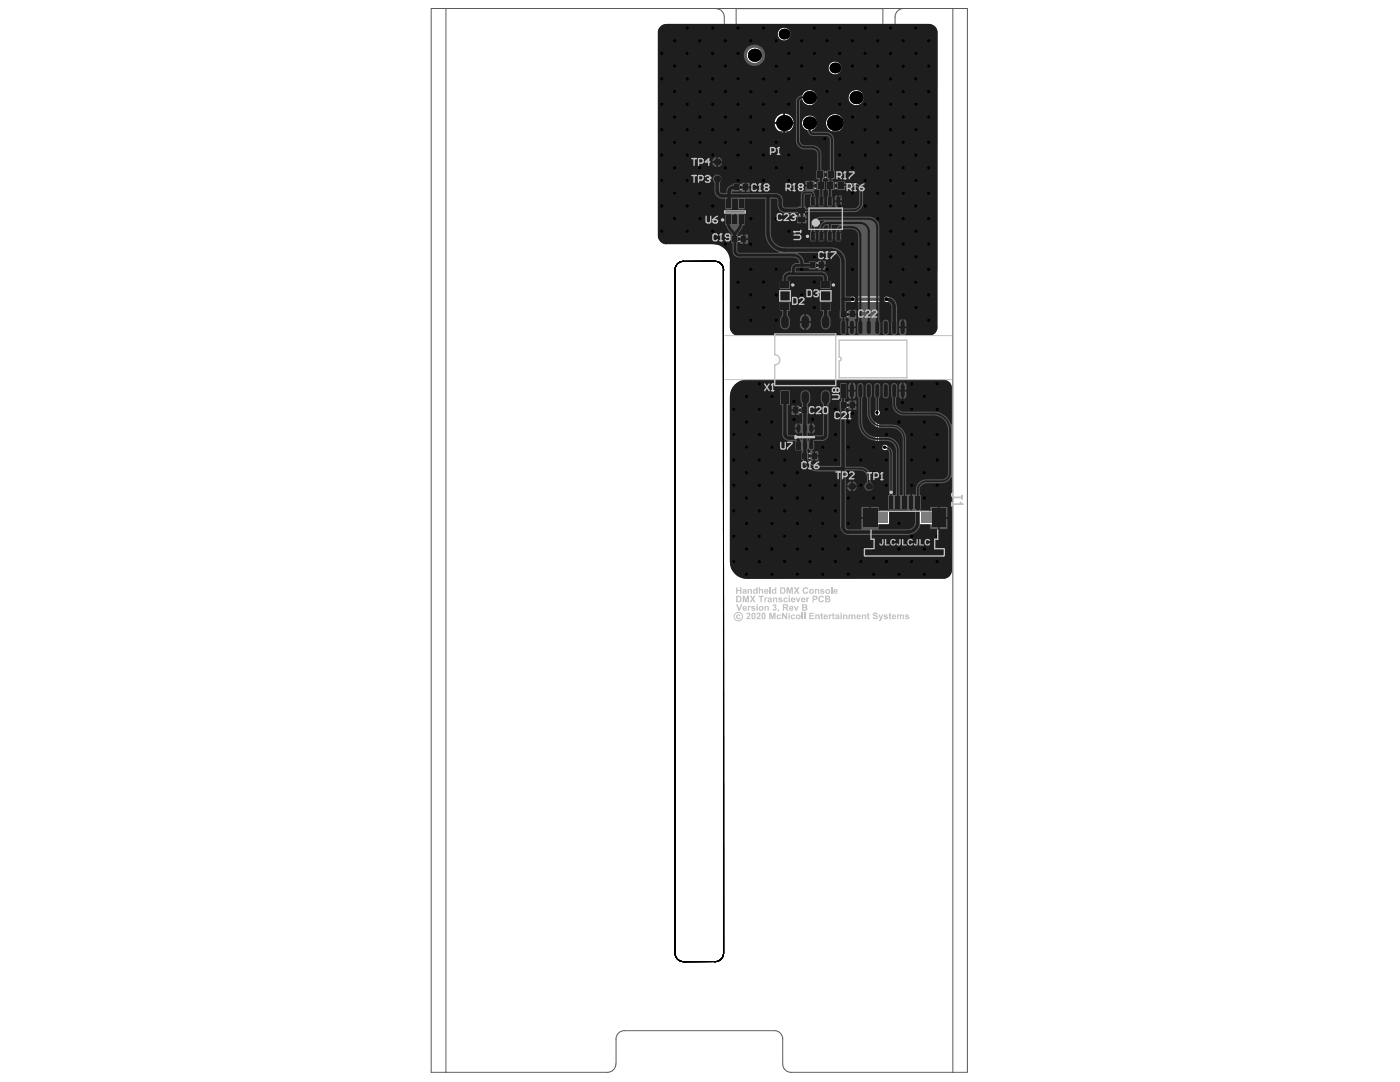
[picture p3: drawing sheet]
<svg xmlns="http://www.w3.org/2000/svg" width="279mm" height="216mm" viewBox="0 0 279 216" stroke-linecap="round" stroke-linejoin="round" font-family="sans-serif">
<path d="M135.2 52.6l.4-.2 .8-.3h6.3a1.67 1.67 0 0 1 1.7 1.7v136.4a1.67 1.67 0 0 1-1.7 1.7h-6.3a1.67 1.67 0 0 1-1.7-1.7v-136.4l.1-.4z" fill="none" stroke="#000" stroke-width=".2"/>
<g fill="none" stroke="#5a5a5a" stroke-width=".2">
<path d="M89 1.7v212.3M142.9 1.7a1.66 1.66 0 0 1 1.6 1.7v22.8M176.2 1.7v24.5h-29.3v-24.5h29.4M180.3 1.7a1.69 1.69 0 0 0-1.7 1.7v22.8a1.66 1.66 0 0 1-1.6 1.7h-30.8a1.66 1.66 0 0 1-1.6-1.7M190.2 1.7v212.3M143.9 39.2h5.5v6.2h-5.5zM146.3 36.7h3.1v1.4h-3.1zM147.2 37.4h1.3M147.9 36.8v1.2M160.7 36.1h4v2h-4zM161.3 39.2h6.9v8.9h-6.9zM162.1 37.1h1.3"/>
<path d="M162.7 36.4v1.3M162.8 33.9h4v2h-4zM164.1 34.9h1.3M164.8 34.2v1.3M164.8 36.1h4v2h-4zM166.2 37.1h1.2M166.8 36.4v1.3M135.2 52.6l.8-.4h.4h6.3a1.66 1.66 0 0 1 1.7 1.6v136.4a1.66 1.66 0 0 1-1.7 1.7h-6.3a1.66 1.66 0 0 1-1.7-1.7v-136.4l.1-.4zM146 47h3v1.4h-3zM146 42.3h1.4M146.7 41.7v1.3M146.9 47.7h1.3"/>
<path d="M147.5 47.1v1.2M155.5 56.1h2.4v5.8h-2.4zM156 59h1.3M156.7 58.4v1.3M159.3 41.3h1.5v3h-1.5zM159.4 42.8h1.3M160 42.2v1.2M161.6 52.2h3v1.5h-3zM162.4 52.9h1.3M163.1 52.3v1.3M163.6 56.1h2.4v5.8h-2.4zM164.1 59h1.3"/>
<path d="M164.1 43.6h1.3M164.8 43v1.3M164.8 58.4v1.3M167.6 62h3.1v1.5h-3.1zM168.5 62.7h1.3M169.2 62.1v1.3M158.2 81.1h3v1.5h-3zM159.1 81.8h1.2M159.7 81.2v1.3M160 90.3h3.1v1.4h-3.1zM160.9 91h1.3M161.6 90.4v1.2"/>
<path d="M167.6 80.1h3.1v1.5h-3.1zM168.5 80.8h1.3M169.2 80.2v1.3M172.1 98.8h16.8v12.3h-16.8zM179.8 101.8h1.4M180.5 101.1v1.4M122.9 212.3a1.66 1.66 0 0 1-1.7 1.7h-35.1v-212.3h107v212.3h-35.2a1.66 1.66 0 0 1-1.7-1.7v-5a1.66 1.66 0 0 0-1.6-1.6h-30a1.66 1.66 0 0 0-1.7 1.6v5"/>
<circle cx="143.1" cy="35.7" r="1.01"/>
<circle cx="143.1" cy="32.3" r="1.01"/>
<circle cx="170" cy="97.1" r="1.01"/>
<circle cx="173.4" cy="97.1" r="1.01"/>
</g>
<g fill="#787878">
<path d="M175.1 102.3h2.1v2.1h-2.1z" fill-rule="evenodd"/>
<path d="M183.8 102.3h2.1v2.1h-2.1z" fill-rule="evenodd"/>
</g>
<path d="M135.2 52.6l.4-.2 .8-.3h6.3a1.67 1.67 0 0 1 1.7 1.7v136.4a1.67 1.67 0 0 1-1.7 1.7h-6.3a1.67 1.67 0 0 1-1.7-1.7v-136.4l.1-.4z" fill="none" stroke="#000" stroke-width=".2"/>
<g fill="#5a5a5a">
<path d="M146.6 76.7a3.3 3.3 0 0 1 2.4-.9h39.3a1.67 1.67 0 0 1 1.7 1.6v36.4a1.67 1.67 0 0 1-1.7 1.7h-39.3a3.4 3.4 0 0 1-3.3-3.4v-33a3.3 3.3 0 0 1 .9-2.4zM174.7 82l-.2 .3 .2 .5v5a2.27 2.27 0 0 0 2.1 2 .57 .57 0 0 0 .3-.8 .57 .57 0 0 0-.9-.1l-.2-.1a1.12 1.12 0 0 1-.6-1v-5a.55 .55 0 0 0 .1-.8 .55 .55 0 0 0-.8 0zM183.6 102.1v2.5h2.5v-2.5zM174.9 102.1v2.5h2.5v-2.5z"/>
<path d="M131.8 5.3l.3-.3 .9-.2h52.4a1.73 1.73 0 0 1 1.7 1.7v58.8a1.73 1.73 0 0 1-1.7 1.7h-38a1.73 1.73 0 0 1-1.7-1.7v-13.2a3.3 3.3 0 0 0-3.4-3.4h-9.3a1.73 1.73 0 0 1-1.7-1.7v-40.5a1.37 1.37 0 0 1 .5-1.2zM155.2 6.8a1.3 1.3 0 0 0 2.6 0 1.3 1.3 0 0 0-2.6 0zM149 11a1.55 1.55 0 0 0 3.1 0 1.55 1.55 0 0 0-3.1 0zM165.3 13.6a1.3 1.3 0 0 0 2.6 0 1.3 1.3 0 0 0-2.6 0zM169.3 19.5a1.55 1.55 0 0 0 3.1 0 1.55 1.55 0 0 0-3.1 0zM160 19.5a1.55 1.55 0 0 0 3.1 0 1.55 1.55 0 0 0-3.1 0zM156.7 22.7v1.7h1.7a1.93 1.93 0 0 0-1.7-1.7zM155.1 23.2l-.5 .8v.4h1.7v-1.7h-.3zM160 24.6a1.55 1.55 0 0 0 3.1 0 1.55 1.55 0 0 0-3.1 0zM164.8 24.6a1.8 1.8 0 0 0 3.6 0 1.8 1.8 0 0 0-3.6 0zM156.7 24.7v1.8a1.93 1.93 0 0 0 1.7-1.8zM154.6 24.7a1.86 1.86 0 0 0 1.7 1.8v-1.8zM169.8 59.3l-.1 .2a.55 .55 0 0 0 .5 .8h6.7a.56 .56 0 0 0 .6-.6 .56 .56 0 0 0-.6-.5h-6.7z"/>
</g>
<path d="M135.2 52.6l.4-.2 .8-.3h6.3a1.67 1.67 0 0 1 1.7 1.7v136.4a1.67 1.67 0 0 1-1.7 1.7h-6.3a1.67 1.67 0 0 1-1.7-1.7v-136.4l.1-.4z" fill="none" stroke="#000" stroke-width=".2"/>
<path d="M175.1 82.3v5.5a1.52 1.52 0 0 0 1.5 1.5" fill="none" stroke="#5a5a5a" stroke-width=".27"/>
<path d="M170.2 59.7h6.7" fill="none" stroke="#5a5a5a" stroke-width=".68"/>
<g fill="#000">
<circle cx="132.1" cy="15.7" r=".31"/>
<circle cx="132.1" cy="10.7" r=".3"/>
<circle cx="134.6" cy="8.1" r=".32"/>
<circle cx="134.6" cy="18.3" r=".32"/>
<circle cx="134.6" cy="13.2" r=".31"/>
<circle cx="137.1" cy="15.7" r=".31"/>
<circle cx="137.1" cy="5.6" r=".3"/>
<circle cx="137.1" cy="10.7" r=".3"/>
<circle cx="139.7" cy="8.1" r=".31"/>
<circle cx="139.7" cy="18.3" r=".31"/>
<circle cx="139.7" cy="13.2" r=".3"/>
<circle cx="142.2" cy="15.7" r=".32"/>
<circle cx="142.2" cy="5.6" r=".31"/>
<circle cx="142.2" cy="10.7" r=".31"/>
<circle cx="144.8" cy="8.1" r=".32"/>
<circle cx="144.8" cy="18.3" r=".32"/>
<circle cx="144.8" cy="13.2" r=".31"/>
<circle cx="147.3" cy="15.7" r=".31"/>
<circle cx="147.3" cy="5.6" r=".3"/>
<circle cx="147.3" cy="10.7" r=".3"/>
<circle cx="149.8" cy="8.1" r=".32"/>
<circle cx="149.8" cy="18.3" r=".32"/>
<circle cx="150.6" cy="11" r="1.3"/>
<circle cx="152.4" cy="15.7" r=".32"/>
<circle cx="152.4" cy="5.6" r=".31"/>
<circle cx="154.9" cy="8.1" r=".31"/>
<circle cx="154.9" cy="18.3" r=".31"/>
<circle cx="154.9" cy="13.2" r=".3"/>
<circle cx="156.5" cy="6.8" r="1.06"/>
<circle cx="157.4" cy="15.7" r=".31"/>
<circle cx="157.4" cy="10.7" r=".3"/>
<circle cx="160" cy="8.1" r=".32"/>
<circle cx="160" cy="13.2" r=".31"/>
<circle cx="161.6" cy="19.5" r="1.3"/>
<circle cx="162.5" cy="15.7" r=".32"/>
<circle cx="162.5" cy="5.6" r=".31"/>
<circle cx="162.5" cy="10.7" r=".31"/>
<circle cx="165" cy="8.1" r=".31"/>
<circle cx="165" cy="18.3" r=".31"/>
<circle cx="166.6" cy="13.6" r="1.06"/>
<circle cx="167.6" cy="15.7" r=".32"/>
<circle cx="167.6" cy="5.6" r=".31"/>
<circle cx="167.6" cy="10.7" r=".31"/>
<circle cx="170.1" cy="8.1" r=".32"/>
<circle cx="170.1" cy="13.2" r=".31"/>
<circle cx="170.9" cy="19.5" r="1.3"/>
<circle cx="172.6" cy="15.7" r=".31"/>
<circle cx="172.6" cy="5.6" r=".3"/>
<circle cx="172.6" cy="10.7" r=".3"/>
<circle cx="175.2" cy="8.1" r=".31"/>
<circle cx="175.2" cy="18.3" r=".31"/>
<circle cx="175.2" cy="13.2" r=".3"/>
<circle cx="177.7" cy="15.7" r=".32"/>
<circle cx="177.7" cy="5.6" r=".31"/>
<circle cx="177.7" cy="10.7" r=".31"/>
<circle cx="180.2" cy="8.1" r=".31"/>
<circle cx="180.2" cy="18.3" r=".31"/>
<circle cx="180.3" cy="13.2" r=".3"/>
<circle cx="182.8" cy="15.7" r=".31"/>
<circle cx="182.8" cy="5.6" r=".3"/>
<circle cx="182.8" cy="10.7" r=".3"/>
<circle cx="185.3" cy="8.1" r=".32"/>
<circle cx="185.3" cy="18.3" r=".32"/>
<circle cx="185.3" cy="13.2" r=".31"/>
<circle cx="132.1" cy="25.9" r=".31"/>
<circle cx="132.1" cy="20.8" r=".3"/>
<circle cx="132.1" cy="30.9" r=".3"/>
<circle cx="132.1" cy="36" r=".3"/>
<circle cx="134.6" cy="23.3" r=".32"/>
<circle cx="134.6" cy="33.5" r=".32"/>
<circle cx="134.6" cy="28.4" r=".31"/>
<circle cx="134.6" cy="38.5" r=".31"/>
<circle cx="137.1" cy="25.9" r=".31"/>
<circle cx="137.1" cy="20.8" r=".3"/>
<circle cx="137.1" cy="30.9" r=".3"/>
<circle cx="137.1" cy="36" r=".3"/>
<circle cx="139.7" cy="23.3" r=".31"/>
<circle cx="139.7" cy="33.5" r=".31"/>
<circle cx="139.7" cy="28.4" r=".3"/>
<circle cx="139.7" cy="38.5" r=".3"/>
<circle cx="142.2" cy="25.9" r=".32"/>
<circle cx="142.2" cy="20.8" r=".31"/>
<circle cx="142.2" cy="30.9" r=".31"/>
<circle cx="144.8" cy="23.3" r=".32"/>
<circle cx="144.8" cy="33.5" r=".32"/>
<circle cx="144.8" cy="28.4" r=".31"/>
<circle cx="147.3" cy="25.9" r=".31"/>
<circle cx="147.3" cy="20.8" r=".3"/>
<circle cx="147.3" cy="30.9" r=".3"/>
<circle cx="147.3" cy="36" r=".3"/>
<circle cx="149.8" cy="23.3" r=".32"/>
<circle cx="149.8" cy="33.5" r=".32"/>
<circle cx="149.8" cy="28.4" r=".31"/>
<circle cx="152.4" cy="25.9" r=".32"/>
<circle cx="152.4" cy="20.8" r=".31"/>
<circle cx="152.4" cy="30.9" r=".31"/>
<circle cx="152.4" cy="36" r=".31"/>
<circle cx="154.9" cy="33.5" r=".31"/>
<circle cx="154.9" cy="28.4" r=".3"/>
<circle cx="156.5" cy="24.5" r="1.57"/>
<circle cx="157.4" cy="20.8" r=".3"/>
<circle cx="157.4" cy="30.9" r=".3"/>
<circle cx="157.4" cy="36" r=".3"/>
<circle cx="160" cy="33.5" r=".32"/>
<circle cx="161.6" cy="24.5" r="1.3"/>
<circle cx="164.6" cy="27.7" r=".3"/>
<circle cx="166.6" cy="24.5" r="1.57"/>
<circle cx="167.6" cy="20.8" r=".31"/>
<circle cx="167.6" cy="30.9" r=".31"/>
<circle cx="170.1" cy="23.3" r=".32"/>
<circle cx="170.1" cy="33.5" r=".32"/>
<circle cx="170.1" cy="28.4" r=".31"/>
<circle cx="170.1" cy="38.5" r=".31"/>
<circle cx="172.6" cy="25.9" r=".31"/>
<circle cx="172.6" cy="20.8" r=".3"/>
<circle cx="172.6" cy="30.9" r=".3"/>
<circle cx="172.6" cy="36" r=".3"/>
<circle cx="175.2" cy="23.3" r=".31"/>
<circle cx="175.2" cy="33.5" r=".31"/>
<circle cx="175.2" cy="28.4" r=".3"/>
<circle cx="175.2" cy="38.5" r=".3"/>
<circle cx="177.7" cy="25.9" r=".32"/>
<circle cx="177.7" cy="20.8" r=".31"/>
<circle cx="177.7" cy="30.9" r=".31"/>
<circle cx="177.7" cy="36" r=".31"/>
<circle cx="180.2" cy="23.3" r=".31"/>
<circle cx="180.2" cy="33.5" r=".31"/>
<circle cx="180.3" cy="28.4" r=".3"/>
<circle cx="180.3" cy="38.5" r=".3"/>
<circle cx="182.8" cy="25.9" r=".31"/>
<circle cx="182.8" cy="20.8" r=".3"/>
<circle cx="182.8" cy="30.9" r=".3"/>
<circle cx="182.8" cy="36" r=".3"/>
<circle cx="185.3" cy="23.3" r=".32"/>
<circle cx="185.3" cy="33.5" r=".32"/>
<circle cx="185.3" cy="28.4" r=".31"/>
<circle cx="185.3" cy="38.5" r=".31"/>
<circle cx="132.1" cy="41.1" r=".31"/>
<circle cx="132.1" cy="46.1" r=".3"/>
<circle cx="134.6" cy="43.6" r=".32"/>
<circle cx="137.1" cy="41.1" r=".31"/>
<circle cx="137.1" cy="46.1" r=".3"/>
<circle cx="139.7" cy="43.6" r=".31"/>
<circle cx="142.2" cy="41.1" r=".32"/>
<circle cx="142.2" cy="46.1" r=".31"/>
<circle cx="144.8" cy="48.7" r=".32"/>
<circle cx="147.3" cy="56.3" r=".3"/>
<circle cx="149.8" cy="43.6" r=".32"/>
<circle cx="149.8" cy="48.7" r=".32"/>
<circle cx="149.8" cy="58.8" r=".32"/>
<circle cx="149.8" cy="53.8" r=".31"/>
<circle cx="152.4" cy="56.3" r=".31"/>
<circle cx="154.9" cy="43.6" r=".31"/>
<circle cx="154.9" cy="58.8" r=".31"/>
<circle cx="154.9" cy="53.8" r=".3"/>
<circle cx="157.4" cy="46.1" r=".3"/>
<circle cx="160" cy="58.8" r=".32"/>
<circle cx="160" cy="53.8" r=".31"/>
<circle cx="162.5" cy="51.2" r=".32"/>
<circle cx="162.5" cy="56.3" r=".31"/>
<circle cx="165" cy="53.8" r=".3"/>
<circle cx="167.6" cy="41.1" r=".32"/>
<circle cx="170.1" cy="48.7" r=".32"/>
<circle cx="170.1" cy="59.7" r=".32"/>
<circle cx="170.1" cy="53.8" r=".31"/>
<circle cx="172.6" cy="41.1" r=".31"/>
<circle cx="175.2" cy="43.6" r=".31"/>
<circle cx="176.9" cy="59.7" r=".32"/>
<circle cx="177.7" cy="41.1" r=".32"/>
<circle cx="177.7" cy="51.2" r=".32"/>
<circle cx="177.7" cy="56.3" r=".31"/>
<circle cx="177.7" cy="46.1" r=".31"/>
<circle cx="180.2" cy="48.7" r=".31"/>
<circle cx="180.2" cy="43.6" r=".31"/>
<circle cx="180.2" cy="58.8" r=".31"/>
<circle cx="180.3" cy="53.8" r=".3"/>
<circle cx="182.8" cy="41.1" r=".31"/>
<circle cx="182.8" cy="51.2" r=".31"/>
<circle cx="182.8" cy="46.1" r=".3"/>
<circle cx="182.8" cy="56.3" r=".3"/>
<circle cx="185.3" cy="48.7" r=".32"/>
<circle cx="185.3" cy="43.6" r=".32"/>
<circle cx="185.3" cy="58.8" r=".32"/>
<circle cx="185.3" cy="53.8" r=".31"/>
<circle cx="147.3" cy="61.4" r=".3"/>
<circle cx="149" cy="79.1" r=".3"/>
<circle cx="149.8" cy="63.9" r=".31"/>
<circle cx="151.5" cy="76.6" r=".32"/>
<circle cx="152.4" cy="61.4" r=".31"/>
<circle cx="154" cy="79.1" r=".3"/>
<circle cx="154.9" cy="63.9" r=".3"/>
<circle cx="162.5" cy="61.4" r=".31"/>
<circle cx="181.9" cy="76.6" r=".31"/>
<circle cx="182.8" cy="61.4" r=".3"/>
<circle cx="184.5" cy="79.1" r=".3"/>
<circle cx="185.3" cy="63.9" r=".31"/>
<circle cx="187" cy="76.6" r=".32"/>
<circle cx="146.4" cy="91.8" r=".31"/>
<circle cx="146.4" cy="96.8" r=".3"/>
<circle cx="146.4" cy="81.6" r=".3"/>
<circle cx="146.4" cy="86.7" r=".3"/>
<circle cx="149" cy="94.3" r=".31"/>
<circle cx="149" cy="99.4" r=".31"/>
<circle cx="149" cy="84.2" r=".31"/>
<circle cx="149" cy="89.2" r=".3"/>
<circle cx="151.5" cy="91.8" r=".32"/>
<circle cx="151.5" cy="96.8" r=".31"/>
<circle cx="151.5" cy="81.6" r=".31"/>
<circle cx="151.5" cy="86.7" r=".31"/>
<circle cx="154" cy="94.3" r=".31"/>
<circle cx="154" cy="99.4" r=".31"/>
<circle cx="154" cy="84.2" r=".31"/>
<circle cx="154" cy="89.2" r=".3"/>
<circle cx="156.6" cy="91.8" r=".31"/>
<circle cx="156.6" cy="96.8" r=".3"/>
<circle cx="158.5" cy="83.7" r=".32"/>
<circle cx="158.5" cy="80.1" r=".31"/>
<circle cx="159.1" cy="94.3" r=".32"/>
<circle cx="159.1" cy="99.4" r=".32"/>
<circle cx="161.7" cy="96.8" r=".31"/>
<circle cx="162.2" cy="83.7" r=".32"/>
<circle cx="164.2" cy="99.4" r=".31"/>
<circle cx="164.2" cy="89.2" r=".3"/>
<circle cx="166.7" cy="91.8" r=".31"/>
<circle cx="166.7" cy="96.8" r=".3"/>
<circle cx="166.7" cy="86.7" r=".3"/>
<circle cx="166.7" cy="81.6" r=".3"/>
<circle cx="169.3" cy="94.3" r=".32"/>
<circle cx="169.3" cy="99.4" r=".32"/>
<circle cx="169.3" cy="84.2" r=".32"/>
<circle cx="169.3" cy="89.2" r=".31"/>
<circle cx="170.1" cy="82.5" r=".32"/>
<circle cx="171.8" cy="91.8" r=".31"/>
<circle cx="171.8" cy="96.8" r=".3"/>
<circle cx="174.3" cy="94.3" r=".31"/>
<circle cx="174.3" cy="99.4" r=".31"/>
<circle cx="174.3" cy="89.2" r=".3"/>
<circle cx="175" cy="82.3" r=".31"/>
<circle cx="176.6" cy="89.2" r=".31"/>
<circle cx="176.9" cy="91.8" r=".32"/>
<circle cx="176.9" cy="96.8" r=".31"/>
<circle cx="176.9" cy="86.7" r=".31"/>
<circle cx="176.9" cy="81.6" r=".31"/>
<circle cx="179.4" cy="84.2" r=".32"/>
<circle cx="180.1" cy="80.3" r=".31"/>
<circle cx="181.9" cy="91.8" r=".31"/>
<circle cx="181.9" cy="96.8" r=".3"/>
<circle cx="181.9" cy="86.7" r=".3"/>
<circle cx="181.9" cy="81.6" r=".3"/>
<circle cx="184.5" cy="94.3" r=".31"/>
<circle cx="184.5" cy="99.4" r=".31"/>
<circle cx="184.5" cy="84.2" r=".31"/>
<circle cx="184.5" cy="89.2" r=".3"/>
<circle cx="187" cy="91.8" r=".32"/>
<circle cx="187" cy="96.8" r=".31"/>
<circle cx="187" cy="86.7" r=".31"/>
<circle cx="187" cy="81.6" r=".31"/>
<circle cx="146.4" cy="101.9" r=".31"/>
<circle cx="146.4" cy="107" r=".3"/>
<circle cx="146.4" cy="112.1" r=".3"/>
<circle cx="149" cy="109.5" r=".31"/>
<circle cx="149" cy="104.5" r=".3"/>
<circle cx="149" cy="114.6" r=".3"/>
<circle cx="151.5" cy="101.9" r=".32"/>
<circle cx="151.5" cy="107" r=".31"/>
<circle cx="151.5" cy="112.1" r=".31"/>
<circle cx="154" cy="109.5" r=".31"/>
<circle cx="154" cy="104.5" r=".3"/>
<circle cx="154" cy="114.6" r=".3"/>
<circle cx="156.6" cy="101.9" r=".31"/>
<circle cx="156.6" cy="107" r=".3"/>
<circle cx="156.6" cy="112.1" r=".3"/>
<circle cx="159.1" cy="109.5" r=".32"/>
<circle cx="159.1" cy="104.5" r=".31"/>
<circle cx="159.1" cy="114.6" r=".31"/>
<circle cx="161.7" cy="101.9" r=".32"/>
<circle cx="161.7" cy="107" r=".31"/>
<circle cx="161.7" cy="112.1" r=".31"/>
<circle cx="164.2" cy="109.5" r=".31"/>
<circle cx="164.2" cy="104.5" r=".3"/>
<circle cx="164.2" cy="114.6" r=".3"/>
<circle cx="166.7" cy="101.9" r=".31"/>
<circle cx="166.7" cy="107" r=".3"/>
<circle cx="166.7" cy="112.1" r=".3"/>
<circle cx="169.3" cy="109.5" r=".32"/>
<circle cx="169.3" cy="104.5" r=".31"/>
<circle cx="169.3" cy="114.6" r=".31"/>
<circle cx="171.8" cy="112.1" r=".3"/>
<circle cx="174.3" cy="109.5" r=".31"/>
<circle cx="174.3" cy="114.6" r=".3"/>
<circle cx="176.9" cy="112.1" r=".31"/>
<circle cx="179.4" cy="109.5" r=".32"/>
<circle cx="179.4" cy="104.5" r=".31"/>
<circle cx="179.4" cy="114.6" r=".31"/>
<circle cx="181.9" cy="107" r=".3"/>
<circle cx="181.9" cy="112.1" r=".3"/>
<circle cx="184.5" cy="109.5" r=".31"/>
<circle cx="184.5" cy="114.6" r=".3"/>
<circle cx="187" cy="107" r=".31"/>
<circle cx="187" cy="112.1" r=".31"/>
</g>
<g fill="#1e1e1e">
<path d="M146.6 76.7a3.3 3.3 0 0 1 2.4-.9h39.7a1.6 1.6 0 0 1 1.3 1.6v7.2l-.2 .1a3.7 3.7 0 0 0-3.6-2.6h-6.3a1.55 1.55 0 0 1-1.1-1.4v-1.3l.3-.5-.1-2.1a.62 .62 0 0 0-.7-.4 .62 .62 0 0 0-.4 .6v1.9l.2 .5a3.3 3.3 0 0 0 .6 2.8l.8 .5 .8 .2h5.9a2.98 2.98 0 0 1 3 3v8.8a1.27 1.27 0 0 1-1.3 1h-3.4a2.08 2.08 0 0 0-1.7 2.1v1l-.8-.2v3.2h.6v.2v2.2a1.44 1.44 0 0 1-1.4 1.4h-5.8v-1h1.8l.2-.2v-2.3h-2v-1h-1.6v2.2h-.2v.2h-1.7v2.1h-2.6l-.5-.3v-11.4h3.2a1.27 1.27 0 0 1 1 1.3l-.1 1.1a.87 .87 0 0 0-.2 1.3 .87 .87 0 0 0 1.4 0 .87 .87 0 0 0-.3-1.3 2.56 2.56 0 0 0-1-2.8l-.7-.3-3.3-.1 .1-13.1h-.3v-.5h.3v-3.1h-1.2v3.1h.1v.5h-.2l.1 13h-4.5a2.03 2.03 0 0 1-1.9-1.4l-.1-2 .2-.1 .4 .4-.1 .9h.6v-.7h-.3v-.2l.5-.4-.1-1.4 .2-.1a2.65 2.65 0 0 0 2.4-.4l.3-.9v-6.1l.3-.3 .1-.5a1.9 1.9 0 0 0-.2-1.7 .98 .98 0 0 0-1.1-.2 .98 .98 0 0 0-.6 .9 1.78 1.78 0 0 0 .3 1.7l.1 .1v6.1l-.1 .2h-1.8a1.22 1.22 0 0 0-.9 1.2l-.2-.1v-1.6l.5 .1v-2.1l-.3 .2h-.2v-1.9h.1v-1.6h-.1v-.4l.2-.2a1.78 1.78 0 0 0 .3-1.7 .96 .96 0 0 0-1-.9 .96 .96 0 0 0-.9 .9 1.78 1.78 0 0 0 .2 1.7l.1 4.1h-.2l-.4-.2v2.1l.6-.1v1.3l-.2 .1a1.22 1.22 0 0 0-1.2-.9h-1.2l-.3-.2v-5.9h.4v-2.9h-1.9v2.9h.4v5.8a1.44 1.44 0 0 0 1.4 1.4h1.2v1.9h1.3l.1 .1-.1 1.8h.2l.1 .3a3.2 3.2 0 0 0 2.9 2h4.5v11a1.74 1.74 0 0 0 1.6 1.7l12.4-.1a2.78 2.78 0 0 0 2.1-2.1h1.8v1h1.6v-4.5h-1.6v1h-1.9l.1-3.3h-.3v-1a1.39 1.39 0 0 1 1.4-1.4h3a2.09 2.09 0 0 0 1.9-1.2l.2 .1v18.5a1.67 1.67 0 0 1-1.7 1.7l-39.9-.1a3.4 3.4 0 0 1-2.7-3.3v-33l.2-1.2zM180.3 76.3v1.5h.6v-.8a.72 .72 0 0 0-.6-.7zM170.2 76.3v1.5h.6v-.8a.72 .72 0 0 0-.6-.7zM169.5 76.5l-.2 .5v.8h.5v-1.5zM179.6 76.5l-.2 .5v.8h.6v-1.5zM176.3 76.6l-.1 .4v1.9a.61 .61 0 0 0 .6 .6 .61 .61 0 0 0 .6-.6v-1.9a.61 .61 0 0 0-.4-.5 .61 .61 0 0 0-.7 .1zM180.3 78.1v1.5a.65 .65 0 0 0 .6-.7v-.8zM170.2 78.1v1.5a.65 .65 0 0 0 .6-.7v-.8zM169.3 78.1v.8a.65 .65 0 0 0 .5 .7v-1.5zM179.4 78.1v.8a.65 .65 0 0 0 .6 .7v-1.5zM170.3 79.9v.8h.6v-.8zM169.3 79.9v.8h.6v-.8zM159 80.9v.8h.6v-.8zM158 80.9v.8h.6v-.8zM170.3 81v.8h.6v-.8zM169.3 81v.8h.6v-.8zM159 82v.8h.6v-.8zM158 82v.8h.6v-.8zM174.6 76.6l-.1 .4v1.9l.2 .5v2.5a.56 .56 0 0 0 0 .8 .56 .56 0 0 0 .8 0 .56 .56 0 0 0-.1-.8v-2.5l.3-.5v-1.9a.61 .61 0 0 0-.4-.5 .61 .61 0 0 0-.7 .1zM162.1 84.4v.9h.5a.72 .72 0 0 0-.5-.9zM158.8 84.6l-.2 .7h.6v-.9zM162.1 85.7v.8a.75 .75 0 0 0 .5-.8zM158.6 85.7a.81 .81 0 0 0 .6 .8v-.8zM162.7 90.1v.7h.6v-.7zM162.7 91.1v.8h.6v-.8zM161.7 91.1v.8h.6v-.8zM170.2 96.1v.8h.8l-.3-.6zM169.3 96.3l-.3 .6h.8v-.8zM170.2 97.2v.9l.5-.3 .3-.5v-.1zM169 97.2l.3 .6 .5 .3v-.9zM171.3 76.6l-.2 .4v1.9l.2 .5v4.8a3.7 3.7 0 0 0 3.8 3.8h1.8a1.85 1.85 0 0 1 1.9 1.8v8.8l-.1 .2h-.5v-8.3a1.94 1.94 0 0 0-1.8-1.7 .59 .59 0 0 0-.2 .8 .59 .59 0 0 0 .8 .1l.4 .4 .1 .4v8.3h-.3v2.9h3.9v.1h.6v-3.2l-.9 .2 .1-11.2a2.89 2.89 0 0 0-2.9-2.9 4.3 4.3 0 0 1-3.2-.4 2.38 2.38 0 0 1-1.1-2v-2.9l.3-.5v-1.9a.61 .61 0 0 0-.6-.6 .61 .61 0 0 0-.6 .6v1.9l.2 .5v2.9a3 3 0 0 0 3.1 3.1 4.6 4.6 0 0 1 3.1 .4 2.21 2.21 0 0 1 1 1.8v11l-.2 .2h-.5v-9a2.54 2.54 0 0 0-2.6-2.6 4.7 4.7 0 0 1-4-.9 3.1 3.1 0 0 1-.8-2.1v-4.8l.2-.5v-1.9a.61 .61 0 0 0-.4-.5 .61 .61 0 0 0-.6 .1zM187.5 101.1v2.1h1.6v-2.1zM171.9 101.1v2.1h1.6v-2.1zM187.5 103.5v2.1h1.6v-2.1z"/>
<path d="M131.8 5.3l.3-.3 .9-.2h52.8a1.71 1.71 0 0 1 1.3 1.7l-.1 59.2a1.71 1.71 0 0 1-1.6 1.3h-4.7l-.1-.2 .3-.3v-1h-1.5a1.38 1.38 0 0 0 .3 1.3l-.1 .2h-.9l.4-.7-.1-5.1a2.05 2.05 0 0 0-2.3-2 .59 .59 0 0 0-.3 .8 .59 .59 0 0 0 .8 .3l.4 .2 .3 .5v5.3l.3 .7h-1.2v-.2l.3-.3 .1-.2-.1-2.1a.61 .61 0 0 0-.6-.4 .61 .61 0 0 0-.5 .6v1.9l.3 .7h-1.2v-.2l.4-.3v-.2v-1.9l-.2-.5v-19a2.08 2.08 0 0 0-2.1-1.7l-9.9 .1a2.31 2.31 0 0 0-1.7 2.8l-.1 .3v1.5l.1 .3h.8l.2-.2-.1-1.8a1.49 1.49 0 0 1 .2-1.6 1.49 1.49 0 0 1 1.5-.6l.1 .2-.2 .1a2.02 2.02 0 0 0-.9 1.9v1.8l.1 .2h.8l.2-.2v-1.7l-.2-.2a.91 .91 0 0 1 .7-1.2l.2 .1v1.1l-.2 .3v1.5l.2 .3h.8l.2-.2-.2-3.1h1.4v.2a1.31 1.31 0 0 0-.6 1.1v1.8l.1 .2h.8l.2-.2v-1.7l-.2-.3 .2-.2h2.4a1.2 1.2 0 0 1 1 1.2v16.9l-.2 .5v1.9l.4 .7h-1v-.2l.2-.3 .1-1h-1.5v.8l.2 .5v.2h-.9l.3-.7v-1.9l-.2-.5v-.3h.2l-.1-3.3h1.4a.56 .56 0 0 0 .6-.6 .56 .56 0 0 0-.7-.5h-1.3v-7a2.83 2.83 0 0 0-2.9-2.8h-9.3a2.77 2.77 0 0 1-2.8-2.9v-6.8h1.1l.3 .3a1.92 1.92 0 0 0 1.1 2.5h4.5v-.2l9.5 .1a1.9 1.9 0 0 0 1.9-2l.1-2.2a1.73 1.73 0 0 0-1.8-1.7h-1.8v-.3h-1.6v1.7h1.6v-.6h1.8l.7 .3 .3 .6v2.5l-.3 .5-.6 .3-9.8 .1v-.4h-.2v-2.3l.1-.1h1l.2 .1-.2 .5v1.6l.2 .2h.6l.3-.2v-1.7l-.2-.2v-.4l-.3-.5v-.1h.3v-.9h-1.9v.8l-.4 .2-.4 .5-.1 2.5h-.6v.2h-2.7l-.2-.3-.1-1.1a1.39 1.39 0 0 0-1.4-1.5h-8.7v-.3h1.5v-1.6h-1.3v.3h-.3a1.46 1.46 0 0 0-1 1.6h-1l-.3-.3 .1-1.9a.88 .88 0 0 0 0-1.2 .88 .88 0 0 0-1.3 0 .88 .88 0 0 0 .1 1.3 2.94 2.94 0 0 0 .4 2.8 2.05 2.05 0 0 0 1.7 .5v2.1h1.4v-2.1h1.2v2.1h1.3v-2.1h4.1l.1 7.4a3.9 3.9 0 0 0 2.6 3.2v.1l-8.1-.1-.2-.2 .1-3.3 .8-1.2 .3-.6h.3v-2.2l-1.8-.1v1.2h-.3v-1.2l-1.8 .1v2.2h.2l.3 .6 .8 1.1-.1 1.8h.3a2.69 2.69 0 0 0 .4 2.5l.9 .4 11.1 .1a.84 .84 0 0 1 .8 1 1.32 1.32 0 0 0-1.5 1.7 1.46 1.46 0 0 0-1.7 1.8h-.6v1.7h2.1v-1.7h-.6l.1-.7 .2-.2h6.5l.4 .2v.7h-.5v1.7h2v-1.7h-.6v-.9a1.27 1.27 0 0 0-1.3-.9h-5.1v-.6l.2-.2h2.5v.4h1.3v-1.6h-1.3v.3h-1v-.3a1.92 1.92 0 0 0-1.3-1.6l.1-.1h6.6a1.63 1.63 0 0 1 1.8 1.7l-.1 11.4h.3v.3l-.2 .5v1.9l.3 .7h-20.6a1.73 1.73 0 0 1-1.7-1.7v-13.2a3.3 3.3 0 0 0-3.4-3.4h-9.3a1.73 1.73 0 0 1-1.7-1.7v-40.7zM155.2 6.8a1.3 1.3 0 0 0 2.6 0 1.3 1.3 0 0 0-2.6 0zM148.4 11a2.15 2.15 0 0 0 4.3 0 2.15 2.15 0 0 0-4.3 0zM165.3 13.6a1.3 1.3 0 0 0 2.6 0 1.3 1.3 0 0 0-2.6 0zM169.3 19.5a1.55 1.55 0 0 0 3.1 0 1.55 1.55 0 0 0-3.1 0zM159.2 19.4l-.3 .5-.1 .4v7.7a1.79 1.79 0 0 0 1.8 1.8l2 .1 .5 .6v3.5h-.2v1.7h.5v.5h-.4v1.7h.5l-.2 3 .3 .3h.6l.3-.2-.2-3.1h.3v-1.7h-.4v-.5h.3v-1.7h-.6v-3.2a1.79 1.79 0 0 0-1.8-1.8l-1.7-.1-.5-.2-.2-.4v-8l.1-.3 .3-.2a1.52 1.52 0 0 0 2.3 1 1.52 1.52 0 0 0 .1-2.5 1.52 1.52 0 0 0-2.4 .7l-.3 .1zM156.7 22.7v1.7h1.7a1.93 1.93 0 0 0-1.7-1.7zM155.1 23.2l-.5 .8v.4h1.7v-1.7h-.3zM164.8 24.6a1.8 1.8 0 0 0 3.6 0 1.8 1.8 0 0 0-3.6 0zM156.7 24.7v1.8a1.93 1.93 0 0 0 1.7-1.8zM154.6 24.7a1.86 1.86 0 0 0 1.7 1.8v-1.8zM143.3 31.3v.9h.8l-.3-.6zM142.4 31.6l-.3 .6h.9v-.9zM143.3 32.5v.8l.5-.3 .3-.4v-.1zM142.1 32.5l.3 .5 .6 .3v-.8zM161.9 36.1v.8h.7v-.8zM160.7 36.1v.8h.8v-.8zM149 36.5v.7h.6v-.7zM148 36.5v.7h.6v-.7zM149 37.6v.7h.6v-.7zM148 37.6v.7h.6v-.7zM167.5 39v1h.5l-.1-.9zM166.7 39.1l-.1 .9h.5v-1zM160.5 23.5a1.53 1.53 0 0 0 .6 2.5 1.16 1.16 0 0 0 1.2 1.1h2.5a.75 .75 0 0 1 .8 .8v6.1h-.6v1.7h.3v.5h-.4v1.7h.3l-.2 3 .3 .3h.6l.3-.2-.2-3.1h.5v-1.7h-.3v-.5h.4v-1.7h-.1v-6.1a1.62 1.62 0 0 0-1.7-1.6h-2.5l-.2-.1v-.2a1.52 1.52 0 0 0 .7-2.3 1.52 1.52 0 0 0-2.3-.2zM167.5 40.3v1h.3l.2-.4v-.6zM166.6 40.3v.8l.5 .2v-1zM160.2 42.9v.7h.8v-.7zM159.1 42.9v.7h.8v-.7zM160.2 43.9v.7h.8v-.7zM159.1 43.9v.7h.8v-.7zM148.6 46.8v.7h.7v-.7zM147.7 46.8v.7h.6v-.7zM148.6 47.9v.7h.7v-.7zM147.7 47.9v.7h.6v-.7zM164.2 52v.8h.6v-.8zM163.2 52v.8h.7v-.8zM164.2 53.1v.8h.6v-.8zM163.2 53.1v.8h.7v-.8zM170.3 61.8v.8h.6v-.8zM169.3 61.8v.8h.6v-.8zM160.9 62.7v1.4h.9v-.3a1.12 1.12 0 0 0-.9-1.1zM159.9 63l-.2 .5-.1 .6h.9v-1.4zM180.3 63.7v1.4h.6v-.7a.72 .72 0 0 0-.6-.7zM179.6 63.9l-.2 .5v.7h.6v-1.4zM169.3 62.9v.8l.2 .2-.2 .5v.7h1.5l-.1-1-.2-.2 .1-.2h.3v-.8zM163.8 60.4v1.6h.4v1l-.1 .1a1.9 1.9 0 0 0-.3 1.7 .96 .96 0 0 0 1 1 .96 .96 0 0 0 .9-1 1.9 1.9 0 0 0-.2-1.7l-.2-.1v-1h.5v-1.6zM155.6 60.4v1.6h.5a1.88 1.88 0 0 1-.4 1.5v1.3a.96 .96 0 0 0 1 1 .96 .96 0 0 0 .9-1v-1.3a1.74 1.74 0 0 1-.4-1.5h.5v-1.6zM160.9 64.4v1.5l.4-.2a1.18 1.18 0 0 0 .5-1.3zM159.6 64.4v.4a1.06 1.06 0 0 0 .9 1.1v-1.5z"/>
</g>
<path d="M135.2 52.6l.4-.2 .8-.3h6.3a1.67 1.67 0 0 1 1.7 1.7v136.4a1.67 1.67 0 0 1-1.7 1.7h-6.3a1.67 1.67 0 0 1-1.7-1.7v-136.4l.1-.4z" fill="none" stroke="#000" stroke-width=".2"/>
<g fill="none" stroke="#1e1e1e" stroke-width=".68">
<path d="M143.1 35.7v2.4a1.01 1.01 0 0 0 1 1h10.7a.91 .91 0 0 1 .9 .9v.9a1.01 1.01 0 0 0 1 1.1h3.3M146.9 37.4a1.06 1.06 0 0 0-1.4 .8l-.1 2.5M153.3 39.1v7.4a3.4 3.4 0 0 0 3.4 3.4h9.2M160.1 41.9l-.1 .1M165.9 49.9a2.27 2.27 0 0 1 2.3 2.3v10.5M168.2 59.7h2M176.9 59.7a1.52 1.52 0 0 1 1.6 1.5v4.1M156.7 79.3v7.3a.85 .85 0 0 0 .8 .8h1.2a.68 .68 0 0 1 .7 .7v.8M156.7 61.2v3.1M160.6 79.4v11.6a2.54 2.54 0 0 0 2.6 2.5h5M160.7 79.3l-.1 .1M164.8 79.3v7.4a.68 .68 0 0 1-.7 .7h-1.5a.68 .68 0 0 0-.7 .7v.8"/>
<path d="M164.8 61.2v3.1M168.2 80.8v24.3a1.12 1.12 0 0 0 1.1 1.1M183.2 100.2v4a1.99 1.99 0 0 1-2 2h-11.9"/>
</g>
<path d="M145.2 43.9a3.2 3.2 0 0 0 1 2.3M146.2 46.2l.3 .5 .1 .5M146.6 47.2l.1 .6M146.7 47.8v2.3a.85 .85 0 0 0 .8 .8h10.8a1.73 1.73 0 0 1 1.7 2M148 43.9a4.1 4.1 0 0 1-1.3 2.8l-.1 .5M156.7 56.9v-1.4a.85 .85 0 0 1 .8-.9h6.4a.85 .85 0 0 1 .9 .9v1.4M162.2 52.9h-3.2a.68 .68 0 0 0-.7 .7v1" fill="none" stroke="#1e1e1e" stroke-width=".54"/>
<path d="M161.6 19.5l-1.5-.1a.85 .85 0 0 0-.8 .9v7.7a1.35 1.35 0 0 0 1.3 1.4h1.5a1.39 1.39 0 0 1 1.4 1.4v3.9l.3 .3v2.1l.2 .1M161.8 24.8l-.2-.3v1.5a.74 .74 0 0 0 .7 .7h2.5a1.22 1.22 0 0 1 1.3 1.2v6.8l-.4 .3-.1 5M163.9 37.2v2.8M162.2 47.3v-2a1.69 1.69 0 0 1 1.7-1.7h9.5a1.69 1.69 0 0 1 1.7 1.7v20M165.6 44.5v2.8M167.3 47.3v-1.3a.68 .68 0 0 1 .7-.7h2a1.69 1.69 0 0 1 1.7 1.7v18.3M173.4 46.2a1.69 1.69 0 0 0-1.7-1.7h-6.6a1.18 1.18 0 0 0-1.2 1.2v1.6M173.4 46.1v19.2" fill="none" stroke="#1e1e1e" stroke-width=".41"/>
<path d="M167.9 37.1l.1-.2h2.5a1.35 1.35 0 0 1 1.4 1.3v2.2a1.52 1.52 0 0 1-1.6 1.6h-10.3M162.2 40v-1.1l-.2-.4h-1.5l-.3 .4v2.8l-.2 .2M168.2 62.7l.1 2.6M168.3 78l-.1 2.8M171.7 78v6.2a3.4 3.4 0 0 0 3.4 3.4 3.7 3.7 0 0 1 3.4 .6l.6 1 .1 .6v10.4M178.5 78v2.7a1.86 1.86 0 0 0 1.8 1.8h5.9a3.4 3.4 0 0 1 3.4 3.4v8.4a1.69 1.69 0 0 1-1.7 1.7h-3a1.72 1.72 0 0 0-1.7 1.8v2.4M168.2 93.5h3.5a1.69 1.69 0 0 1 1.7 1.7v1.9" fill="none" stroke="#1e1e1e" stroke-width=".34"/>
<path d="M173.4 78v4.3a2.7 2.7 0 0 0 2.7 2.8 3.9 3.9 0 0 1 3.8 .9l.5 1 .1 .6v12.6M175.1 78v4.3M176.6 89.3a1.22 1.22 0 0 1 1.2 1.2v9.7M180.5 100.2h.1" fill="none" stroke="#1e1e1e" stroke-width=".27"/>
<g fill="#000">
<circle cx="132.1" cy="15.7" r=".31"/>
<circle cx="132.1" cy="10.7" r=".3"/>
<circle cx="134.6" cy="8.1" r=".32"/>
<circle cx="134.6" cy="18.3" r=".32"/>
<circle cx="134.6" cy="13.2" r=".31"/>
<circle cx="137.1" cy="15.7" r=".31"/>
<circle cx="137.1" cy="5.6" r=".3"/>
<circle cx="137.1" cy="10.7" r=".3"/>
<circle cx="139.7" cy="8.1" r=".31"/>
<circle cx="139.7" cy="18.3" r=".31"/>
<circle cx="139.7" cy="13.2" r=".3"/>
<circle cx="142.2" cy="15.7" r=".32"/>
<circle cx="142.2" cy="5.6" r=".31"/>
<circle cx="142.2" cy="10.7" r=".31"/>
<circle cx="144.8" cy="8.1" r=".32"/>
<circle cx="144.8" cy="18.3" r=".32"/>
<circle cx="144.8" cy="13.2" r=".31"/>
<circle cx="147.3" cy="15.7" r=".31"/>
<circle cx="147.3" cy="5.6" r=".3"/>
<circle cx="147.3" cy="10.7" r=".3"/>
<circle cx="149.8" cy="8.1" r=".32"/>
<circle cx="149.8" cy="18.3" r=".32"/>
<circle cx="150.6" cy="11" r="1.3"/>
<circle cx="152.4" cy="15.7" r=".32"/>
<circle cx="152.4" cy="5.6" r=".31"/>
<circle cx="154.9" cy="8.1" r=".31"/>
<circle cx="154.9" cy="18.3" r=".31"/>
<circle cx="154.9" cy="13.2" r=".3"/>
<circle cx="156.5" cy="6.8" r="1.06"/>
<circle cx="157.4" cy="15.7" r=".31"/>
<circle cx="157.4" cy="10.7" r=".3"/>
<circle cx="160" cy="8.1" r=".32"/>
<circle cx="160" cy="13.2" r=".31"/>
<circle cx="161.6" cy="19.5" r="1.3"/>
<circle cx="162.5" cy="15.7" r=".32"/>
<circle cx="162.5" cy="5.6" r=".31"/>
<circle cx="162.5" cy="10.7" r=".31"/>
<circle cx="165" cy="8.1" r=".31"/>
<circle cx="165" cy="18.3" r=".31"/>
<circle cx="166.6" cy="13.6" r="1.06"/>
<circle cx="167.6" cy="15.7" r=".32"/>
<circle cx="167.6" cy="5.6" r=".31"/>
<circle cx="167.6" cy="10.7" r=".31"/>
<circle cx="170.1" cy="8.1" r=".32"/>
<circle cx="170.1" cy="13.2" r=".31"/>
<circle cx="170.9" cy="19.5" r="1.3"/>
<circle cx="172.6" cy="15.7" r=".31"/>
<circle cx="172.6" cy="5.6" r=".3"/>
<circle cx="172.6" cy="10.7" r=".3"/>
<circle cx="175.2" cy="8.1" r=".31"/>
<circle cx="175.2" cy="18.3" r=".31"/>
<circle cx="175.2" cy="13.2" r=".3"/>
<circle cx="177.7" cy="15.7" r=".32"/>
<circle cx="177.7" cy="5.6" r=".31"/>
<circle cx="177.7" cy="10.7" r=".31"/>
<circle cx="180.2" cy="8.1" r=".31"/>
<circle cx="180.2" cy="18.3" r=".31"/>
<circle cx="180.3" cy="13.2" r=".3"/>
<circle cx="182.8" cy="15.7" r=".31"/>
<circle cx="182.8" cy="5.6" r=".3"/>
<circle cx="182.8" cy="10.7" r=".3"/>
<circle cx="185.3" cy="8.1" r=".32"/>
<circle cx="185.3" cy="18.3" r=".32"/>
<circle cx="185.3" cy="13.2" r=".31"/>
<circle cx="132.1" cy="25.9" r=".31"/>
<circle cx="132.1" cy="20.8" r=".3"/>
<circle cx="132.1" cy="30.9" r=".3"/>
<circle cx="132.1" cy="36" r=".3"/>
<circle cx="134.6" cy="23.3" r=".32"/>
<circle cx="134.6" cy="33.5" r=".32"/>
<circle cx="134.6" cy="28.4" r=".31"/>
<circle cx="134.6" cy="38.5" r=".31"/>
<circle cx="137.1" cy="25.9" r=".31"/>
<circle cx="137.1" cy="20.8" r=".3"/>
<circle cx="137.1" cy="30.9" r=".3"/>
<circle cx="137.1" cy="36" r=".3"/>
<circle cx="139.7" cy="23.3" r=".31"/>
<circle cx="139.7" cy="33.5" r=".31"/>
<circle cx="139.7" cy="28.4" r=".3"/>
<circle cx="139.7" cy="38.5" r=".3"/>
<circle cx="142.2" cy="25.9" r=".32"/>
<circle cx="142.2" cy="20.8" r=".31"/>
<circle cx="142.2" cy="30.9" r=".31"/>
<circle cx="144.8" cy="23.3" r=".32"/>
<circle cx="144.8" cy="33.5" r=".32"/>
<circle cx="144.8" cy="28.4" r=".31"/>
<circle cx="147.3" cy="25.9" r=".31"/>
<circle cx="147.3" cy="20.8" r=".3"/>
<circle cx="147.3" cy="30.9" r=".3"/>
<circle cx="147.3" cy="36" r=".3"/>
<circle cx="149.8" cy="23.3" r=".32"/>
<circle cx="149.8" cy="33.5" r=".32"/>
<circle cx="149.8" cy="28.4" r=".31"/>
<circle cx="152.4" cy="25.9" r=".32"/>
<circle cx="152.4" cy="20.8" r=".31"/>
<circle cx="152.4" cy="30.9" r=".31"/>
<circle cx="152.4" cy="36" r=".31"/>
<circle cx="154.9" cy="33.5" r=".31"/>
<circle cx="154.9" cy="28.4" r=".3"/>
<circle cx="156.5" cy="24.5" r="1.57"/>
<circle cx="157.4" cy="20.8" r=".3"/>
<circle cx="157.4" cy="30.9" r=".3"/>
<circle cx="157.4" cy="36" r=".3"/>
<circle cx="160" cy="33.5" r=".32"/>
<circle cx="161.6" cy="24.5" r="1.3"/>
<circle cx="164.6" cy="27.7" r=".3"/>
<circle cx="166.6" cy="24.5" r="1.57"/>
<circle cx="167.6" cy="20.8" r=".31"/>
<circle cx="167.6" cy="30.9" r=".31"/>
<circle cx="170.1" cy="23.3" r=".32"/>
<circle cx="170.1" cy="33.5" r=".32"/>
<circle cx="170.1" cy="28.4" r=".31"/>
<circle cx="170.1" cy="38.5" r=".31"/>
<circle cx="172.6" cy="25.9" r=".31"/>
<circle cx="172.6" cy="20.8" r=".3"/>
<circle cx="172.6" cy="30.9" r=".3"/>
<circle cx="172.6" cy="36" r=".3"/>
<circle cx="175.2" cy="23.3" r=".31"/>
<circle cx="175.2" cy="33.5" r=".31"/>
<circle cx="175.2" cy="28.4" r=".3"/>
<circle cx="175.2" cy="38.5" r=".3"/>
<circle cx="177.7" cy="25.9" r=".32"/>
<circle cx="177.7" cy="20.8" r=".31"/>
<circle cx="177.7" cy="30.9" r=".31"/>
<circle cx="177.7" cy="36" r=".31"/>
<circle cx="180.2" cy="23.3" r=".31"/>
<circle cx="180.2" cy="33.5" r=".31"/>
<circle cx="180.3" cy="28.4" r=".3"/>
<circle cx="180.3" cy="38.5" r=".3"/>
<circle cx="182.8" cy="25.9" r=".31"/>
<circle cx="182.8" cy="20.8" r=".3"/>
<circle cx="182.8" cy="30.9" r=".3"/>
<circle cx="182.8" cy="36" r=".3"/>
<circle cx="185.3" cy="23.3" r=".32"/>
<circle cx="185.3" cy="33.5" r=".32"/>
<circle cx="185.3" cy="28.4" r=".31"/>
<circle cx="185.3" cy="38.5" r=".31"/>
<circle cx="132.1" cy="41.1" r=".31"/>
<circle cx="132.1" cy="46.1" r=".3"/>
<circle cx="134.6" cy="43.6" r=".32"/>
<circle cx="137.1" cy="41.1" r=".31"/>
<circle cx="137.1" cy="46.1" r=".3"/>
<circle cx="139.7" cy="43.6" r=".31"/>
<circle cx="142.2" cy="41.1" r=".32"/>
<circle cx="142.2" cy="46.1" r=".31"/>
<circle cx="144.8" cy="48.7" r=".32"/>
<circle cx="147.3" cy="56.3" r=".3"/>
<circle cx="149.8" cy="43.6" r=".32"/>
<circle cx="149.8" cy="48.7" r=".32"/>
<circle cx="149.8" cy="58.8" r=".32"/>
<circle cx="149.8" cy="53.8" r=".31"/>
<circle cx="152.4" cy="56.3" r=".31"/>
<circle cx="154.9" cy="43.6" r=".31"/>
<circle cx="154.9" cy="58.8" r=".31"/>
<circle cx="154.9" cy="53.8" r=".3"/>
<circle cx="157.4" cy="46.1" r=".3"/>
<circle cx="160" cy="58.8" r=".32"/>
<circle cx="160" cy="53.8" r=".31"/>
<circle cx="162.5" cy="51.2" r=".32"/>
<circle cx="162.5" cy="56.3" r=".31"/>
<circle cx="165" cy="53.8" r=".3"/>
<circle cx="167.6" cy="41.1" r=".32"/>
<circle cx="170.1" cy="48.7" r=".32"/>
<circle cx="170.1" cy="59.7" r=".32"/>
<circle cx="170.1" cy="53.8" r=".31"/>
<circle cx="172.6" cy="41.1" r=".31"/>
<circle cx="175.2" cy="43.6" r=".31"/>
<circle cx="176.9" cy="59.7" r=".32"/>
<circle cx="177.7" cy="41.1" r=".32"/>
<circle cx="177.7" cy="51.2" r=".32"/>
<circle cx="177.7" cy="56.3" r=".31"/>
<circle cx="177.7" cy="46.1" r=".31"/>
<circle cx="180.2" cy="48.7" r=".31"/>
<circle cx="180.2" cy="43.6" r=".31"/>
<circle cx="180.2" cy="58.8" r=".31"/>
<circle cx="180.3" cy="53.8" r=".3"/>
<circle cx="182.8" cy="41.1" r=".31"/>
<circle cx="182.8" cy="51.2" r=".31"/>
<circle cx="182.8" cy="46.1" r=".3"/>
<circle cx="182.8" cy="56.3" r=".3"/>
<circle cx="185.3" cy="48.7" r=".32"/>
<circle cx="185.3" cy="43.6" r=".32"/>
<circle cx="185.3" cy="58.8" r=".32"/>
<circle cx="185.3" cy="53.8" r=".31"/>
<circle cx="147.3" cy="61.4" r=".3"/>
<circle cx="149" cy="79.1" r=".3"/>
<circle cx="149.8" cy="63.9" r=".31"/>
<circle cx="151.5" cy="76.6" r=".32"/>
<circle cx="152.4" cy="61.4" r=".31"/>
<circle cx="154" cy="79.1" r=".3"/>
<circle cx="154.9" cy="63.9" r=".3"/>
<circle cx="162.5" cy="61.4" r=".31"/>
<circle cx="181.9" cy="76.6" r=".31"/>
<circle cx="182.8" cy="61.4" r=".3"/>
<circle cx="184.5" cy="79.1" r=".3"/>
<circle cx="185.3" cy="63.9" r=".31"/>
<circle cx="187" cy="76.6" r=".32"/>
<circle cx="146.4" cy="91.8" r=".31"/>
<circle cx="146.4" cy="96.8" r=".3"/>
<circle cx="146.4" cy="81.6" r=".3"/>
<circle cx="146.4" cy="86.7" r=".3"/>
<circle cx="149" cy="94.3" r=".31"/>
<circle cx="149" cy="99.4" r=".31"/>
<circle cx="149" cy="84.2" r=".31"/>
<circle cx="149" cy="89.2" r=".3"/>
<circle cx="151.5" cy="91.8" r=".32"/>
<circle cx="151.5" cy="96.8" r=".31"/>
<circle cx="151.5" cy="81.6" r=".31"/>
<circle cx="151.5" cy="86.7" r=".31"/>
<circle cx="154" cy="94.3" r=".31"/>
<circle cx="154" cy="99.4" r=".31"/>
<circle cx="154" cy="84.2" r=".31"/>
<circle cx="154" cy="89.2" r=".3"/>
<circle cx="156.6" cy="91.8" r=".31"/>
<circle cx="156.6" cy="96.8" r=".3"/>
<circle cx="158.5" cy="83.7" r=".32"/>
<circle cx="158.5" cy="80.1" r=".31"/>
<circle cx="159.1" cy="94.3" r=".32"/>
<circle cx="159.1" cy="99.4" r=".32"/>
<circle cx="161.7" cy="96.8" r=".31"/>
<circle cx="162.2" cy="83.7" r=".32"/>
<circle cx="164.2" cy="99.4" r=".31"/>
<circle cx="164.2" cy="89.2" r=".3"/>
<circle cx="166.7" cy="91.8" r=".31"/>
<circle cx="166.7" cy="96.8" r=".3"/>
<circle cx="166.7" cy="86.7" r=".3"/>
<circle cx="166.7" cy="81.6" r=".3"/>
<circle cx="169.3" cy="94.3" r=".32"/>
<circle cx="169.3" cy="99.4" r=".32"/>
<circle cx="169.3" cy="84.2" r=".32"/>
<circle cx="169.3" cy="89.2" r=".31"/>
<circle cx="170.1" cy="82.5" r=".32"/>
<circle cx="171.8" cy="91.8" r=".31"/>
<circle cx="171.8" cy="96.8" r=".3"/>
<circle cx="174.3" cy="94.3" r=".31"/>
<circle cx="174.3" cy="99.4" r=".31"/>
<circle cx="174.3" cy="89.2" r=".3"/>
<circle cx="175" cy="82.3" r=".31"/>
<circle cx="176.6" cy="89.2" r=".31"/>
<circle cx="176.9" cy="91.8" r=".32"/>
<circle cx="176.9" cy="96.8" r=".31"/>
<circle cx="176.9" cy="86.7" r=".31"/>
<circle cx="176.9" cy="81.6" r=".31"/>
<circle cx="179.4" cy="84.2" r=".32"/>
<circle cx="180.1" cy="80.3" r=".31"/>
<circle cx="181.9" cy="91.8" r=".31"/>
<circle cx="181.9" cy="96.8" r=".3"/>
<circle cx="181.9" cy="86.7" r=".3"/>
<circle cx="181.9" cy="81.6" r=".3"/>
<circle cx="184.5" cy="94.3" r=".31"/>
<circle cx="184.5" cy="99.4" r=".31"/>
<circle cx="184.5" cy="84.2" r=".31"/>
<circle cx="184.5" cy="89.2" r=".3"/>
<circle cx="187" cy="91.8" r=".32"/>
<circle cx="187" cy="96.8" r=".31"/>
<circle cx="187" cy="86.7" r=".31"/>
<circle cx="187" cy="81.6" r=".31"/>
<circle cx="146.4" cy="101.9" r=".31"/>
<circle cx="146.4" cy="107" r=".3"/>
<circle cx="146.4" cy="112.1" r=".3"/>
<circle cx="149" cy="109.5" r=".31"/>
<circle cx="149" cy="104.5" r=".3"/>
<circle cx="149" cy="114.6" r=".3"/>
<circle cx="151.5" cy="101.9" r=".32"/>
<circle cx="151.5" cy="107" r=".31"/>
<circle cx="151.5" cy="112.1" r=".31"/>
<circle cx="154" cy="109.5" r=".31"/>
<circle cx="154" cy="104.5" r=".3"/>
<circle cx="154" cy="114.6" r=".3"/>
<circle cx="156.6" cy="101.9" r=".31"/>
<circle cx="156.6" cy="107" r=".3"/>
<circle cx="156.6" cy="112.1" r=".3"/>
<circle cx="159.1" cy="109.5" r=".32"/>
<circle cx="159.1" cy="104.5" r=".31"/>
<circle cx="159.1" cy="114.6" r=".31"/>
<circle cx="161.7" cy="101.9" r=".32"/>
<circle cx="161.7" cy="107" r=".31"/>
<circle cx="161.7" cy="112.1" r=".31"/>
<circle cx="164.2" cy="109.5" r=".31"/>
<circle cx="164.2" cy="104.5" r=".3"/>
<circle cx="164.2" cy="114.6" r=".3"/>
<circle cx="166.7" cy="101.9" r=".31"/>
<circle cx="166.7" cy="107" r=".3"/>
<circle cx="166.7" cy="112.1" r=".3"/>
<circle cx="169.3" cy="109.5" r=".32"/>
<circle cx="169.3" cy="104.5" r=".31"/>
<circle cx="169.3" cy="114.6" r=".31"/>
<circle cx="171.8" cy="112.1" r=".3"/>
<circle cx="174.3" cy="109.5" r=".31"/>
<circle cx="174.3" cy="114.6" r=".3"/>
<circle cx="176.9" cy="112.1" r=".31"/>
<circle cx="179.4" cy="109.5" r=".32"/>
<circle cx="179.4" cy="104.5" r=".31"/>
<circle cx="179.4" cy="114.6" r=".31"/>
<circle cx="181.9" cy="107" r=".3"/>
<circle cx="181.9" cy="112.1" r=".3"/>
<circle cx="184.5" cy="109.5" r=".31"/>
<circle cx="184.5" cy="114.6" r=".3"/>
<circle cx="187" cy="107" r=".31"/>
<circle cx="187" cy="112.1" r=".31"/>
</g>
<g fill="#1e1e1e">
<circle cx="143.1" cy="35.7" r=".66"/>
<circle cx="143.1" cy="32.3" r=".66"/>
</g>
<g fill="#1e1e1e">
<path d="M145 43h.9v1.7h-.9z" fill-rule="evenodd"/>
<path d="M145 39.8h.9v1.8h-.9z" fill-rule="evenodd"/>
<path d="M147.5 43h.9v1.7h-.9z" fill-rule="evenodd"/>
<path d="M147.5 39.8h.9v1.8h-.9z" fill-rule="evenodd"/>
<path d="M155.8 56.3h1.7v1.2h-1.7z" fill-rule="evenodd"/>
<path d="M158.3 81.3h1v1.1h-1z" fill-rule="evenodd"/>
<path d="M164 56.3h1.6v1.2h-1.6z" fill-rule="evenodd"/>
<path d="M169.6 62.1h1v1.2h-1z" fill-rule="evenodd"/>
<path d="M148 47.1h.9v1.2h-.9z" fill-rule="evenodd"/>
<path d="M148.3 36.8h1v1.2h-1z" fill-rule="evenodd"/>
<path d="M155.9 78h1.5v2.6h-1.5z" fill-rule="evenodd"/>
</g>
<path d="M156.7 63.8v1" fill="none" stroke="#1e1e1e" stroke-width="1.5"/>
<g fill="#1e1e1e">
<path d="M155.8 60.6h1.7v1.2h-1.7z" fill-rule="evenodd"/>
<path d="M159 88.2h.8v1.4h-.8z" fill-rule="evenodd"/>
</g>
<path d="M159.4 85.2v.6M161.9 85.2v.6M161.9 88.6v.7" fill="none" stroke="#1e1e1e" stroke-width=".81"/>
<g fill="#1e1e1e">
<path d="M162 90.4h1v1.1h-1z" fill-rule="evenodd"/>
<path d="M161.7 52.3h.9v1.2h-.9z" fill-rule="evenodd"/>
<path d="M161.9 46.4h.7l-.1 1.6-.6-.1z" fill-rule="evenodd"/>
</g>
<path d="M161.9 47.9h.1M161.9 46.4h.1M162.5 47.9h.1M162.5 46.4h.1" fill="none" stroke="#1e1e1e" stroke-width=".2"/>
<path d="M161.1 36.4h1.2v1.3h-1.2z" fill-rule="evenodd" fill="#1e1e1e"/>
<path d="M164.8 63.8v1M164.8 78.8v1" fill="none" stroke="#1e1e1e" stroke-width="1.5"/>
<g fill="#1e1e1e">
<path d="M164 60.6h1.6v1.2h-1.6z" fill-rule="evenodd"/>
<path d="M163.5 52.3h1v1.2h-1z" fill-rule="evenodd"/>
<path d="M163.5 46.4h.8l-.1 1.6-.7-.1z" fill-rule="evenodd"/>
</g>
<path d="M163.6 47.9h.1M163.6 46.4h.1M164.2 47.9h.1M164.2 46.4h.1" fill="none" stroke="#1e1e1e" stroke-width=".2"/>
<path d="M166.9 46.4h.8l-.1 1.6-.7-.1z" fill-rule="evenodd" fill="#1e1e1e"/>
<path d="M167 47.9h.1M167 46.4h.1M167.6 47.9h.1M167.6 46.4h.1" fill="none" stroke="#1e1e1e" stroke-width=".2"/>
<circle cx="170" cy="97.1" r=".66" fill="#1e1e1e"/>
<path d="M170 77v1.9" fill="none" stroke="#1e1e1e" stroke-width=".81"/>
<path d="M169.6 80.2h1v1.2h-1z" fill-rule="evenodd" fill="#1e1e1e"/>
<path d="M170 64.4v1.9M173.4 64.4v1.9M173.4 77v1.9M175.1 64.4v1.9M175.1 77v1.9" fill="none" stroke="#1e1e1e" stroke-width=".81"/>
<path d="M177.4 99h.8v2.5h-.8z" fill-rule="evenodd" fill="#1e1e1e"/>
<path d="M178.5 64.4v1.9M178.5 77v1.9" fill="none" stroke="#1e1e1e" stroke-width=".81"/>
<path d="M180.1 99h.8v2.5h-.8z" fill-rule="evenodd" fill="#1e1e1e"/>
<path d="M180.2 64.4v1.9M180.2 77v1.9" fill="none" stroke="#1e1e1e" stroke-width=".81"/>
<g fill="#1e1e1e">
<path d="M182.8 99h.8v2.5h-.8z" fill-rule="evenodd"/>
<path d="M161.9 39.4h.7l-.1 1.6-.6-.1z" fill-rule="evenodd"/>
</g>
<path d="M161.9 39.4h.1M162.5 39.4h.1M161.9 40.9h.1M162.5 40.9h.1" fill="none" stroke="#1e1e1e" stroke-width=".2"/>
<path d="M163.5 39.4h.8l-.1 1.6-.7-.1z" fill-rule="evenodd" fill="#1e1e1e"/>
<path d="M163.6 39.4h.1M164.2 39.4h.1M163.6 40.9h.1M164.2 40.9h.1" fill="none" stroke="#1e1e1e" stroke-width=".2"/>
<path d="M166.9 39.4h.8l-.1 1.6-.7-.1z" fill-rule="evenodd" fill="#1e1e1e"/>
<path d="M167 39.4h.1M167.6 39.4h.1M167 40.9h.1M167.6 40.9h.1" fill="none" stroke="#1e1e1e" stroke-width=".2"/>
<g fill="#1e1e1e">
<path d="M146.2 43h.9v1.7h-.9z" fill-rule="evenodd"/>
<path d="M160.2 81.3h.9v1.1h-.9z" fill-rule="evenodd"/>
<path d="M159.4 43.3h1.2v.9h-1.2z" fill-rule="evenodd"/>
<path d="M167.8 62.1h.9v1.2h-.9z" fill-rule="evenodd"/>
<path d="M146.1 47.1h1v1.2h-1z" fill-rule="evenodd"/>
<path d="M146.5 36.8h.9v1.2h-.9z" fill-rule="evenodd"/>
</g>
<path d="M160.6 85.2v.6M160.6 88.6v.7" fill="none" stroke="#1e1e1e" stroke-width=".81"/>
<path d="M160.2 90.4h.9v1.1h-.9z" fill-rule="evenodd" fill="#1e1e1e"/>
<path d="M160.7 63.8v1M160.7 78.8v1" fill="none" stroke="#1e1e1e" stroke-width="1.5"/>
<g fill="#1e1e1e">
<path d="M159.4 41.4h1.2v1h-1.2z" fill-rule="evenodd"/>
<path d="M167.9 76.6h.8v2.7h-.8z" fill-rule="evenodd"/>
</g>
<path d="M171.7 77v1.9" fill="none" stroke="#1e1e1e" stroke-width=".81"/>
<path d="M167.8 80.2h.9v1.2h-.9z" fill-rule="evenodd" fill="#1e1e1e"/>
<path d="M168.3 64.4v1.9M171.7 64.4v1.9" fill="none" stroke="#1e1e1e" stroke-width=".81"/>
<path d="M165.2 46.4h.8l-.1 1.6-.7-.1z" fill-rule="evenodd" fill="#1e1e1e"/>
<path d="M165.3 47.9h.1M165.3 46.4h.1M165.9 47.9h.1M165.9 46.4h.1" fill="none" stroke="#1e1e1e" stroke-width=".2"/>
<g fill="#1e1e1e">
<path d="M163.2 36.4h1.2v1.3h-1.2z" fill-rule="evenodd"/>
<path d="M165.3 34.2h1.2v1.3h-1.2z" fill-rule="evenodd"/>
<path d="M163.1 34.2h1.2v1.3h-1.2z" fill-rule="evenodd"/>
<path d="M165.1 36.4h1.2v1.3h-1.2z" fill-rule="evenodd"/>
<path d="M167.3 36.4h1.2v1.3h-1.2z" fill-rule="evenodd"/>
<path d="M181.4 99h.8v2.5h-.8z" fill-rule="evenodd"/>
<path d="M178.8 99h.8v2.5h-.8z" fill-rule="evenodd"/>
</g>
<path d="M176.8 64.4v1.9M176.8 77v1.9" fill="none" stroke="#1e1e1e" stroke-width=".81"/>
<g fill="#1e1e1e">
<path d="M186 101.5h2.7v3.7h-2.7z" fill-rule="evenodd"/>
<path d="M165.2 39.4h.8l-.1 1.6-.7-.1z" fill-rule="evenodd"/>
</g>
<path d="M165.3 39.4h.1M165.9 39.4h.1M165.3 40.9h.1M165.9 40.9h.1" fill="none" stroke="#1e1e1e" stroke-width=".2"/>
<path d="M172.2 101.5h2.8v3.7h-2.8z" fill-rule="evenodd" fill="#1e1e1e"/>
<circle cx="173.4" cy="97.1" r=".66" fill="#1e1e1e"/>
<path d="M135.2 52.6l.4-.2 .8-.3h6.3a1.67 1.67 0 0 1 1.7 1.7v136.4a1.67 1.67 0 0 1-1.7 1.7h-6.3a1.67 1.67 0 0 1-1.7-1.7v-136.4l.1-.4z" fill="none" stroke="#000" stroke-width=".2"/>
<g fill="none" stroke="#c0c0c0" stroke-width=".27">
<path d="M147.8 37.9h.1M147.8 36.9h.1M153.8 30.4h.7l.2-.3v-.4l-.2-.3h-.7v1.4M155.1 30.8h.5M155.4 29.4h.1M155.4 29.4l-.3 .3M155.4 29.4v1.4M156.9 37.6h.7l.2-.2v-.5l-.2-.2h-.7v1.3M157.3 37.6l.5 .4M158.2 38h.5M158.5 36.7h.1M158.5 36.7l-.3 .2"/>
<path d="M158.5 36.7v1.3M159.6 37.4l-.2-.3 .2-.4h.4l.3 .2-.3 .5M159.6 37.4l-.2 .2 .2 .4h.4l.3-.2-.3-.4M159.6 37.4h.4M162.7 37.6h.1M162.7 36.5h.1M164.7 34.3h.1M164.7 35.4h.1M166.7 37.6h.2M166.7 36.5h.2M167 35.2h.7l.2-.2v-.4l-.2-.3h-.7v1.4M167.5 35.2l.4 .5"/>
<path d="M168.4 35.7h.4M168.6 34.3h.1M168.6 34.3l-.2 .3M168.6 34.3v1.4M169.5 34.3h.9v.3l-.9 .8v.3M140.9 43.1v1.2l.3 .2h.4l.2-.2v-1.2M142.3 43.8h.7l.2 .2v.3l-.2 .2h-.5l-.2-.2zM143.2 43.1l-.9 .7M143.2 46.9l-.2-.2h-.5l-.2 .2v.9l.2 .2h.5l.2-.2M143.6 48h.5M143.9 46.7h.1M143.9 46.7v1.3"/>
<path d="M143.9 46.7l-.3 .2M144.6 42.1h4.1v.4h-4.1zM145.7 47.4h-.7l-.3-.2v-.3l.3-.2h.4l.3 .2v.9l-.3 .2h-.4l-.3-.2M147.5 48.2h.1M147.5 47.2h.1M155.6 58h2.1v2.1h-2.1zM156 42.9l-.2-.3h-.4l-.3 .3v.9l.3 .2h.4l.2-.2M156.5 42.9l.2-.3h.5l.2 .3v.2l-.9 .9h.9M157.8 42.9l.3-.3h.4l.2 .3v.2M158.2 59.4h.6l.3 .2v.9l-.3 .2h-.6zM158.3 43.3h.2M158.4 46.2h.1"/>
<path d="M158.4 46.9h1.2l.2 .2v.5l-.2 .2h-1.2M158.4 46.2h1.4M158.4 46.2l.2 .2M158.5 43.3l.2 .2v.3l-.2 .2h-.4l-.3-.2M158.7 43.1h.1M158.7 43.1l-.2 .2M159.5 59.6l.3-.2h.4l.2 .2v.2l-.9 .9h.9M159.6 42.7v.2M159.8 46v.4M160.5 42.7v.2M161.5 41.5h6.6v4.3h-6.6zM163 53.4h.1"/>
<path d="M163 52.5h.1M163.7 58h2.1v2.1h-2.1zM152.6 76.6l.9 1.4M153.5 76.6l-.9 1.4M153.9 78h.5M154.2 76.6h.1M154.2 76.6v1.4M154.2 76.6l-.3 .2M154.6 70.8v-4.2h12.2v10.3h-12.2v-4.1M166.1 78.8h1.2l.2 .2v.4l-.2 .2h-1.2M166.8 77.6l.2-.2 .5 .2v.5l-.2 .2-.5-.2M166.8 77.6v.5"/>
<path d="M166.8 77.6l-.2-.2-.5 .2v.5l.3 .2 .4-.2M167.5 71.2v-3.3h13.5v7.5h-13.5v-3.3M169.1 63.2h.1M169.1 62.3h.1M155.8 88.3v1.1l.2 .2h.5l.2-.2v-1.1M157.2 88.3h.9v.2l-.9 .9v.2M158.7 86.9v.6M158.7 87.1h3.8v.2h-3.8M159.6 81.4h.2M159.6 82.3h.2M161.5 91.4h.1M161.5 90.5h.1"/>
<path d="M166.8 94.2h.9M167.3 94.2v1.3M167.5 82.4l-.2-.2h-.4l-.3 .2v.9l.3 .2h.4l.2-.2M168 82.4l.2-.2h.5l.2 .2v.3l-.9 .8h.9M168.1 95.1h.7l.3-.2v-.5l-.3-.2h-.7v1.3M169.1 81.3h.1M169.1 80.4h.1M169.3 83.5h.5M169.5 94.4l.2-.2h.5l.2 .2v.3l-.9 .8h.9M169.6 82.2h.1M169.6 82.2v1.3M169.6 82.2l-.3 .2"/>
<path d="M173 94.3h1M173.5 94.3v1.4M174.4 95.3h.7l.2-.3v-.4l-.2-.3h-.7v1.4M175.8 95.7h.4M176 94.3h.1M176 94.3l-.2 .3M176 94.3v1.4M173.8 105.7v1.9h.6v1.9h-1.8l-.1 .1 .1 1.3h15.8l.1-.1-.1-1.3h-1.9v-1.9h.6v-1.9M175.6 102h9.8"/>
</g>
<path d="M144.6 75.8h45.4M144.6 67h45.4" fill="none" stroke="#c0c0c0" stroke-width=".2"/>
<path d="M190.3 98.2l-.3 .4v.3l.3 .3h1.7M192 98.9v.7M190 100.3v.6M190 100.6h2" fill="none" stroke="#c0c0c0" stroke-width=".34"/>
<circle cx="192" cy="100.6" r=".17" fill="#c0c0c0"/>
<path d="M191.6 100.3l.4 .3" fill="none" stroke="#c0c0c0" stroke-width=".34"/>
<g fill="none" stroke="#c0c0c0" stroke-width=".27">
<path d="M138.1 35h.9M138.5 35v1.4M139.4 35.9h.7l.2-.2v-.4l-.2-.3h-.7v1.4M140.8 35.3l.2-.3h.4l.3 .3v.2M141.2 35.7h.2M141.4 35.7l.3 .2v.3l-.3 .2h-.4l-.2-.2M141.7 35.5h.1M141.7 35.5l-.3 .2M164.3 50.5l-.2-.3h-.4l-.3 .3v.9l.3 .2h.4l.2-.2M164.8 51.6h.4M165 50.2h.1M165 50.2v1.4"/>
<path d="M165 50.2l-.2 .3M165.9 50.2h.9v.3l-.9 .9v.2"/>
</g>
<g fill="#c0c0c0">
<path d="M148.2 118.9h.4l.2 .9 .3-.9h.4v1.3h-.3v-1l-.2 1h-.3l-.2-1v1h-.3z"/>
<path d="M149.7 118.9h.3l.2 .4 .3-.4h.3l-.4 .6 .4 .7h-.3l-.3-.5-.3 .5h-.3l.5-.7z"/>
<path d="M151.3 118.9h1.1v.2h-.4v1.1h-.3v-1.1h-.4z"/>
<path d="M152.6 119.2h.2v.2l.4-.1-.4 .3v.6h-.2z"/>
<path d="M154.3 119.2h.2v.2l.2-.2 .4 .1v.9h-.2l-.1-.8-.3 .1v.7h-.2z"/>
<path d="M155.4 119.3l.5-.1 .2 .3-.5-.1 .5 .3-.1 .4-.5 .1-.2-.3h.3a.16 .16 0 0 0 .2 .1 .16 .16 0 0 0 .1-.2h-.2a.32 .32 0 0 1-.3-.5z"/>
<path d="M156.4 119.3l.6-.1 .2 .3-.2 .1-.2-.2-.2 .3a.21 .21 0 0 0 .1 .3 .21 .21 0 0 0 .3-.2l.2 .1-.1 .2h-.6l-.2-.2z"/>
<path d="M158.8 119.2h.3l.2 .7 .2-.7h.3l-.4 1h-.2z"/>
<path d="M160.9 119.2h.2v.2l.1-.2 .3 .1v.2l-.3 .1v.6h-.3z"/>
<path d="M163.4 119.1l.7-.2 .3 .3-.2 .1-.2-.2h-.3l-.1 .6a.31 .31 0 0 0 .3 .3 .31 .31 0 0 0 .3-.3l.2 .1-.2 .3-.3 .1-.5-.2-.1-.3z"/>
<path d="M176.1 107.6h.2v1l-.2 .2h-.4l-.2-.4h.2l.1 .2a.16 .16 0 0 0 .2 0 .16 .16 0 0 0 .1-.2z"/>
<path d="M176.6 107.6h.3v1h.6v.2h-.9z"/>
<path d="M177.8 107.7l.6-.2 .4 .4-.3 .1-.1-.2h-.3l-.1 .5a.29 .29 0 0 0 .2 .3 .29 .29 0 0 0 .3-.2l.3 .1-.3 .3-.7-.1-.2-.4z"/>
<path d="M179.5 107.6h.2v1.1l-.2 .1h-.4l-.2-.4h.3a.17 .17 0 0 0 .1 .2 .17 .17 0 0 0 .2-.2z"/>
<path d="M180 107.6h.3v1h.7v.2h-1z"/>
<path d="M181.3 107.7l.5-.2 .4 .4-.3 .1a.37 .37 0 0 0-.5-.1 .37 .37 0 0 0 0 .6l.1 .1a.3 .3 0 0 0 .3 0 .3 .3 0 0 0 .2-.2h.2l-.2 .4-.4 .1-.4-.3-.1-.6z"/>
<path d="M182.9 107.6h.3l-.1 1.1-.1 .1h-.4l-.3-.4h.3a.18 .18 0 0 0 .2 .2 .18 .18 0 0 0 .1-.2z"/>
<path d="M183.5 107.6h.2v1h.7v.2h-.9z"/>
<path d="M184.6 107.8l.7-.3 .3 .3-.2 .2-.2-.2h-.3l-.1 .5a.31 .31 0 0 0 .3 .3 .31 .31 0 0 0 .3-.2h.2l-.2 .4-.3 .1-.5-.2-.1-.4z"/>
<path d="M146.9 118.9h.8l.2 .1 .1 .7-.2 .4-.9 .1zM147.2 119.1v.9l.4-.1 .1-.6-.2-.2z"/>
<path d="M153.3 119.3l.5-.1 .2 .2 .1 .8-.3-.1-.3 .1a.31 .31 0 0 1-.2-.5 .31 .31 0 0 1 .4-.1v-.2l-.5 .1zM153.5 119.8a.15 .15 0 0 0 0 .2 .15 .15 0 0 0 .2-.1 .15 .15 0 0 0 0-.2z"/>
<path d="M157.4 118.9h.3v.2h-.3zM157.4 119.2h.3v1h-.3z"/>
<path d="M157.9 119.4l.2-.2 .5 .2 .1 .4h-.6a.18 .18 0 0 0 .1 .2 .18 .18 0 0 0 .2-.1h.3l-.2 .3-.6-.1zM158.1 119.5v.1h.3a.18 .18 0 0 0-.1-.2 .18 .18 0 0 0-.2 .1z"/>
<path d="M160 119.3l.4-.1 .2 .2 .1 .4h-.6l.1 .2 .5-.1-.1 .2-.3 .1-.4-.2zM160.2 119.4l-.1 .2h.4l-.1-.2z"/>
<path d="M162.2 118.9h.7l.2 .3-.1 .4-.6 .1v.5h-.2zM162.4 119.1v.4h.3a.21 .21 0 0 0 .2-.3 .21 .21 0 0 0-.4-.1z"/>
<path d="M164.7 118.9h.8l.2 .4a.15 .15 0 0 0-.2 .2 .15 .15 0 0 0 .2 .1l-.1 .5-.9 .1zM164.9 119.1v.3h.2a.21 .21 0 0 0 .3 0 .21 .21 0 0 0 0-.3 .21 .21 0 0 0-.3 0zM164.9 119.6v.4l.3-.1a.2 .2 0 0 0 .3-.2 .21 .21 0 0 0-.4-.1z"/>
</g>
<path d="M138.1 31.6h.9M138.5 31.6v1.4M139.4 32.6h.7l.2-.3v-.4l-.2-.3h-.7v1.4M141.7 32.3h-.9l.6-.7v1.4M172.3 62.1l-.3-.2h-.4l-.2 .2v.9l.2 .2h.4l.3-.2M172.7 62.1l.2-.2h.5l.2 .2v.3l-.9 .8h.9M174.1 62.1l.2-.2h.4l.3 .2v.3l-.9 .8h.9M162.5 81.4l-.3-.2h-.4l-.2 .2v.9l.2 .2h.4l.3-.2M162.9 81.4l.2-.2h.5l.2 .2v.2l-.9 .9h.9M164.3 81.4l.2-.2h.4l.3 .2v.9l-.3 .2h-.4l-.2-.2z" fill="none" stroke="#c0c0c0" stroke-width=".27"/>
<g fill="#c0c0c0">
<path d="M147 122.8l.2-.2h.4l.2 .3h-.3a.24 .24 0 0 0-.4 0 .24 .24 0 0 0 .1 .4l.2 .1 .2-.2h.2l-.2 .4-.5-.1-.2-.3z"/>
<path d="M149 122.4l.3-.2 .4 .2 .1 .4-.5 .5h.5v.3h-.9l.4-.7a.23 .23 0 0 0 .2-.2 .23 .23 0 0 0-.3-.2v.1h-.3z"/>
<path d="M151 122.4l.3-.2 .4 .2v.4l-.4 .5h.5v.3h-.9l.1-.3 .5-.5a.18 .18 0 0 0 0-.3 .18 .18 0 0 0-.3 .1h-.3z"/>
<path d="M153.5 122.3h.4l.2 .8 .3-.8h.4v1.3h-.3v-1.1l-.2 1.1h-.3l-.2-1.1v1.1h-.3z"/>
<path d="M155.1 122.7l.5-.1 .3 .3h-.3l-.2-.1-.2 .3a.21 .21 0 0 0 .2 .2 .21 .21 0 0 0 .2-.1h.3l-.3 .4-.5-.2-.1-.2z"/>
<path d="M156 122.3h.3l.6 .8v-.8h.2v1.3h-.3l-.5-.9v.9h-.3z"/>
<path d="M157.9 122.7l.5-.1 .3 .2-.3 .1a.25 .25 0 0 0-.4 .2 .25 .25 0 0 0 .3 .2l.1-.1h.3l-.4 .4-.4-.2-.1-.3z"/>
<path d="M160 122.3h.2v1.3h-.2z"/>
<path d="M160.5 122.3h.2v1.3h-.2z"/>
<path d="M161.5 122.3h1v.2h-.7v.3h.6v.2h-.6v.3h.7v.3h-1z"/>
<path d="M162.7 122.6h.2v.1l.5-.1 .1 .1 .1 .9h-.3v-.6a.2 .2 0 0 0-.2-.2 .2 .2 0 0 0-.1 .3v.5h-.3z"/>
<path d="M163.8 122.4l.3-.1v.3h.2v.2h-.2v.5h.2v.3l-.4-.1-.2-.7z"/>
<path d="M165.4 122.6h.2v.1l.4-.1-.1 .2-.2 .1v.7h-.3z"/>
<path d="M166.2 122.4l.2-.1v.3h.2v.2h-.2v.5h.2v.3l-.4-.2v-.6h-.1z"/>
<path d="M168.2 122.6h.3v.1l.5-.1 .1 .1v.9h-.2v-.5a.21 .21 0 0 0-.2-.3 .21 .21 0 0 0-.2 .3v.5h-.3z"/>
<path d="M169.4 122.6h.2v.1l.1-.1 .4 .1 .5-.1 .1 .1 .1 .9h-.3v-.7a.19 .19 0 0 0-.3-.1 .19 .19 0 0 0 0 .3v.5h-.3v-.6a.19 .19 0 0 0-.1-.2 .19 .19 0 0 0-.2 .1 .19 .19 0 0 0 0 .2v.5h-.2z"/>
<path d="M172 122.6h.2v.1l.2-.1 .4 .1v.9h-.2v-.7l-.1-.1-.3 .1v.7h-.2z"/>
<path d="M173.1 122.4l.3-.1v.3h.1v.2h-.1v.5h.1l.1 .3-.5-.2v-.6h-.1z"/>
<path d="M174.2 122.4l.6-.2 .3 .2v.2l-.3-.1a.2 .2 0 0 0-.3 0 .2 .2 0 0 0 0 .2 .2 .2 0 0 0 .3 0l.3 .2 .1 .4-.3 .3h-.3l-.3-.2-.2-.3h.3l.2 .2a.22 .22 0 0 0 .3-.1 .22 .22 0 0 0-.3-.2l-.3-.2z"/>
<path d="M175.3 122.6h.3l.2 .7 .2-.7h.3l-.6 1.3h-.3l-.1-.2 .4-.1z"/>
<path d="M176.4 122.7l.7-.1 .1 .2h-.6l.3 .2a.34 .34 0 0 1 .3 .5 .34 .34 0 0 1-.6 .1l-.3-.3 .6 .1a.18 .18 0 0 0 0-.3 .18 .18 0 0 0-.3 0l-.2-.1z"/>
<path d="M177.4 122.4l.3-.1v.3h.2v.2h-.2l.2 .8a.28 .28 0 0 1-.4-.1 .28 .28 0 0 1-.1-.3l-.1-.4z"/>
<path d="M179 122.6h.3v.1l.1-.1 .4 .1 .5-.1 .1 1h-.2v-.6a.19 .19 0 0 0-.3-.2 .19 .19 0 0 0-.1 .3v.5h-.2v-.6a.2 .2 0 0 0-.3-.2 .2 .2 0 0 0 0 .3v.5h-.3z"/>
<path d="M180.7 122.7l.6-.1 .1 .2h-.6l.3 .2a.34 .34 0 0 1 .3 .4 .34 .34 0 0 1-.5 .2l-.3-.3h.3a.15 .15 0 0 0 .2 .1 .15 .15 0 0 0 0-.2l-.4-.2z"/>
<path d="M146.9 120.6h.3l.3 .9 .4-.9h.2l-.4 1.3h-.3z"/>
<path d="M149.2 120.9h.3v.1l.1-.1h.3l-.1 .3h-.3v.7h-.3z"/>
<path d="M150 121l.5-.1 .2 .3-.4-.1a.16 .16 0 0 0 0 .2 .16 .16 0 0 0 .2 0l.3 .2-.1 .3-.6 .1-.2-.3h.3a.16 .16 0 0 0 .2 .1 .16 .16 0 0 0 .1-.2l-.5-.1z"/>
<path d="M152.6 120.9h.2v.1l.2-.1 .4 .1v.9h-.2v-.5a.18 .18 0 0 0-.1-.3 .18 .18 0 0 0-.2 .2l-.1 .6h-.2z"/>
<path d="M154.3 120.7l.5-.1a.28 .28 0 0 1 .2 .3 .28 .28 0 0 1-.2 .3l.2 .2-.2 .4h-.5l-.2-.3h.3a.19 .19 0 0 0 .2 .1 .19 .19 0 0 0 .1-.3 .19 .19 0 0 0-.2 0v-.2a.16 .16 0 0 0 .2-.1 .16 .16 0 0 0-.1-.2 .16 .16 0 0 0-.2 0l-.3 .1z"/>
<path d="M155.2 121.6h.3l-.1 .4-.2 .2 .1-.3h-.1z"/>
<path d="M158.4 120.9h.3l.2 .7 .3-.7h.2l-.4 1h-.2z"/>
<path d="M146.9 117.2h.3v.5h.5v-.5h.3v1.3h-.3v-.6h-.5v.6h-.3z"/>
<path d="M149.2 117.5h.2v.2l.3-.2 .3 .1 .1 .9h-.3v-.5a.2 .2 0 0 0-.2-.3 .2 .2 0 0 0-.1 .3v.5h-.3z"/>
<path d="M151.4 117.2h.3v.5l.2-.2 .4 .1v.9h-.2v-.5a.21 .21 0 0 0-.3-.3 .2 .2 0 0 0-.1 .3v.5h-.3z"/>
<path d="M153.6 117.2h.2v1.3h-.2z"/>
<path d="M157 117.2h.4l.2 .9 .2-.9h.4v1.3h-.2v-1l-.3 1h-.2l-.3-1v1h-.2z"/>
<path d="M158.4 117.2h.3l.3 .4 .3-.4h.3l-.4 .6 .4 .7h-.3l-.3-.5-.3 .5h-.3l.4-.7z"/>
<path d="M160.3 117.4l.6-.2 .4 .3-.3 .1-.1-.2h-.3l-.1 .2v.4a.29 .29 0 0 0 .2 .3 .29 .29 0 0 0 .3-.3l.3 .1-.3 .4-.7-.2-.1-.4z"/>
<path d="M162.6 117.5h.3v.2l.1-.2 .4 .1 .1 .9h-.3v-.5a.21 .21 0 0 0-.2-.3 .21 .21 0 0 0-.1 .3v.5h-.3z"/>
<path d="M163.8 117.6h.6l.1 .2h-.6l.3 .1a.33 .33 0 0 1 .3 .5 .33 .33 0 0 1-.5 .1l-.3-.3 .5 .1a.18 .18 0 0 0 0-.2 .18 .18 0 0 0-.3 0l-.2-.3z"/>
<path d="M165.9 117.2h.2v1.3h-.2z"/>
<path d="M150.1 122.4l.3-.2 .3 .3 .1 .7-.3 .4h-.3l-.2-.3zM150.3 122.5l-.1 .5a.2 .2 0 0 0 0 .3 .2 .2 0 0 0 .3 0 .2 .2 0 0 0 0-.3v-.5z"/>
<path d="M152.1 122.4l.3-.2 .3 .2 .1 .7-.2 .5h-.4l-.2-.3zM152.3 122.5v.8a.26 .26 0 0 0 .3-.1 .26 .26 0 0 0 0-.3l-.1-.1a.21 .21 0 0 0 0-.3 .21 .21 0 0 0-.2 0z"/>
<path d="M157.4 122.3h.2v.2h-.2zM157.4 122.6h.2v1h-.2z"/>
<path d="M158.8 123.1a.5 .5 0 0 1 1 0 .5 .5 0 0 1-1 0zM159.1 123.1a.27 .27 0 0 0 .5 0 .27 .27 0 0 0-.5 0z"/>
<path d="M164.5 122.7l.4-.1 .2 .1 .1 .4h-.6l.1 .3 .5-.1-.1 .2-.3 .1-.4-.2zM164.6 122.9v.1h.4a.18 .18 0 0 0-.1-.2 .18 .18 0 0 0-.3 .1z"/>
<path d="M166.8 122.7l.5-.1 .2 .2 .1 .8-.3-.2-.2 .2a.29 .29 0 0 1-.4-.3 .29 .29 0 0 1 .4-.3l.2-.2-.6 .1zM166.9 123.2v.1a.17 .17 0 0 0 .3 .1 .17 .17 0 0 0 0-.3z"/>
<path d="M167.7 122.3h.3v.2h-.3zM167.7 122.6h.3v1h-.3z"/>
<path d="M171 122.7l.5-.1 .2 .1 .1 .4h-.6l.1 .3 .5-.1-.2 .2-.3 .1-.3-.2zM171.2 122.9v.1h.3l-.1-.2z"/>
<path d="M178.1 122.7l.5-.1 .2 .3v.2l-.6 .1a.19 .19 0 0 0 .2 .2 .19 .19 0 0 0 .2-.2l.2 .1-.2 .3-.5-.2zM178.3 122.8l-.1 .2h.4l-.1-.2z"/>
<path d="M148.3 121l.5-.1 .2 .4v.2h-.6a.19 .19 0 0 0 .2 .2 .19 .19 0 0 0 .2-.1h.2l-.2 .3-.5-.2zM148.5 121.1l-.1 .2h.4l-.1-.2z"/>
<path d="M151 120.6h.2v.2h-.2zM151 120.9h.2v1h-.2z"/>
<path d="M151.4 121.4a.5 .5 0 0 1 1 0 .5 .5 0 0 1-1 0zM151.7 121.4a.27 .27 0 0 0 .5 0 .27 .27 0 0 0-.5 0z"/>
<path d="M156.2 120.6l1 .1 .1 .3-.3 .3 .4 .6h-.3l-.4-.6h-.2v.6h-.3zM156.5 120.8v.3h.3a.2 .2 0 0 0 .2-.2 .2 .2 0 0 0-.3-.1z"/>
<path d="M157.5 121.1l.2-.2 .6 .2v.4h-.6a.18 .18 0 0 0 .1 .2 .18 .18 0 0 0 .3-.1h.2l-.2 .3-.5-.1zM157.7 121.2v.1h.4a.2 .2 0 0 0-.1-.2 .2 .2 0 0 0-.3 .1z"/>
<path d="M160.1 120.6h.7l.3 .3a.21 .21 0 0 0-.2 .3 .21 .21 0 0 0 .2 .2v.2l-.2 .2-.8 .1zM160.3 120.8v.3h.3a.19 .19 0 0 0 .2-.3 .19 .19 0 0 0-.3 0zM160.3 121.3v.4h.3a.21 .21 0 0 0 .3-.3 .21 .21 0 0 0-.4-.1z"/>
<path d="M148.3 117.6l.5-.1 .2 .2v.8l-.2-.1-.2 .1a.32 .32 0 0 1-.4-.4 .32 .32 0 0 1 .5-.2l-.1-.2-.4 .1zM148.4 118.1a.2 .2 0 0 0 .4 0 .2 .2 0 0 0-.4 0z"/>
<path d="M150.4 117.7l.2-.2 .3 .1v-.4h.3v1.3h-.2v-.2l-.3 .2-.2-.1-.2-.2zM150.6 117.8v.3a.22 .22 0 0 0 .3 .2 .22 .22 0 0 0 0-.4v-.2z"/>
<path d="M152.6 117.6l.5-.1 .2 .2 .1 .4h-.7l.2 .2 .4-.1-.1 .2-.3 .1-.3-.2zM152.8 117.8l-.1 .1h.4a.18 .18 0 0 0-.1-.2 .18 .18 0 0 0-.2 .1z"/>
<path d="M154.1 117.6h.6v-.4h.2v1.3h-.2v-.2l-.2 .2-.4-.1-.1-.5zM154.3 118a.25 .25 0 0 0 .5 0 .25 .25 0 0 0-.5 0z"/>
<path d="M155.7 117.2h.7l.3 .2 .1 .5-.2 .5-.9 .1zM155.9 117.4v.9l.5-.1v-.7z"/>
<path d="M161.5 118a.5 .5 0 0 1 1 0 .5 .5 0 0 1-1 0zM161.7 118a.3 .3 0 0 0 .6 0 .3 .3 0 0 0-.6 0z"/>
<path d="M164.7 118a.5 .5 0 0 1 1 0 .5 .5 0 0 1-1 0zM165 118a.27 .27 0 0 0 .5 0 .27 .27 0 0 0-.5 0z"/>
<path d="M166.4 117.7l.5-.2 .2 .3 .1 .3h-.6a.19 .19 0 0 0 .1 .2 .19 .19 0 0 0 .2-.1h.3l-.2 .2h-.5l-.2-.4zM166.6 117.8v.1h.3a.19 .19 0 0 0-.1-.2 .19 .19 0 0 0-.2 .1z"/>
</g>
<g fill="none" stroke="#c0c0c0" stroke-width=".27">
<path d="M151 37l-.3-.3h-.4l-.2 .3v.9l.2 .2h.4l.3-.2M151.4 38.1h.5M151.6 36.7h.1M151.6 36.7v1.4M151.6 36.7l-.2 .3M152.8 37.4h.4M152.8 37.4l-.3-.2v-.2l.3-.3h.4l.2 .3v.2l-.2 .2M152.8 37.4l-.3 .2v.3l.3 .2h.4l.2-.2v-.3l-.2-.2M169.1 37.6h.6l.3-.2v-.5l-.3-.2h-.6v1.3M169.5 37.6l.5 .4M170.4 38h.5M170.6 36.7h.1"/>
<path d="M170.6 36.7l-.2 .2M170.6 36.7v1.3M171.5 37.4h.7l.2 .4-.2 .2h-.4l-.3-.2zM172.4 36.7l-.9 .7M161 57.8h.7l.3 .3v.9l-.3 .2h-.7zM162.4 58.1l.2-.3h.5l.2 .3v.2M162.9 58.5h.2M163.1 58.5l.2 .3v.2l-.2 .2h-.5l-.2-.2M163.3 58.3h.1M163.3 58.3l-.2 .2M154.6 70.8a1.01 1.01 0 0 1 1 1 1.01 1.01 0 0 1-1 1M167.5 71.2a.41 .41 0 0 1 .4 .4 .41 .41 0 0 1-.4 .4"/>
<path d="M158.7 86.9a.3 .3 0 0 1 .3 .3 .3 .3 0 0 1-.3 .3M160.9 92.4l-.2-.3h-.4l-.3 .3v.9l.3 .2h.4l.2-.2M161.4 93.5h.5M161.6 92.1h.1M161.6 92.1v1.4M161.6 92.1l-.2 .3M162.5 92.8h.7l.2 .3v.2l-.2 .2h-.5l-.2-.2zM163.4 92.1l-.9 .7"/>
</g>
<g fill="none" stroke="#c0c0c0" stroke-width=".34">
<circle cx="144.2" cy="43.9" r=".17"/>
<circle cx="158.2" cy="56.9" r=".17"/>
<circle cx="161.1" cy="47.2" r=".17"/>
<circle cx="166.3" cy="56.9" r=".17"/>
<circle cx="177.8" cy="98.2" r=".17"/>
</g>
<circle cx="147.4" cy="123" r=".85" fill="none" stroke="#c0c0c0" stroke-width=".2"/>
<circle cx="162.8" cy="44.5" r=".41" fill="none" stroke="#c0c0c0" stroke-width=".81"/>
</svg>
